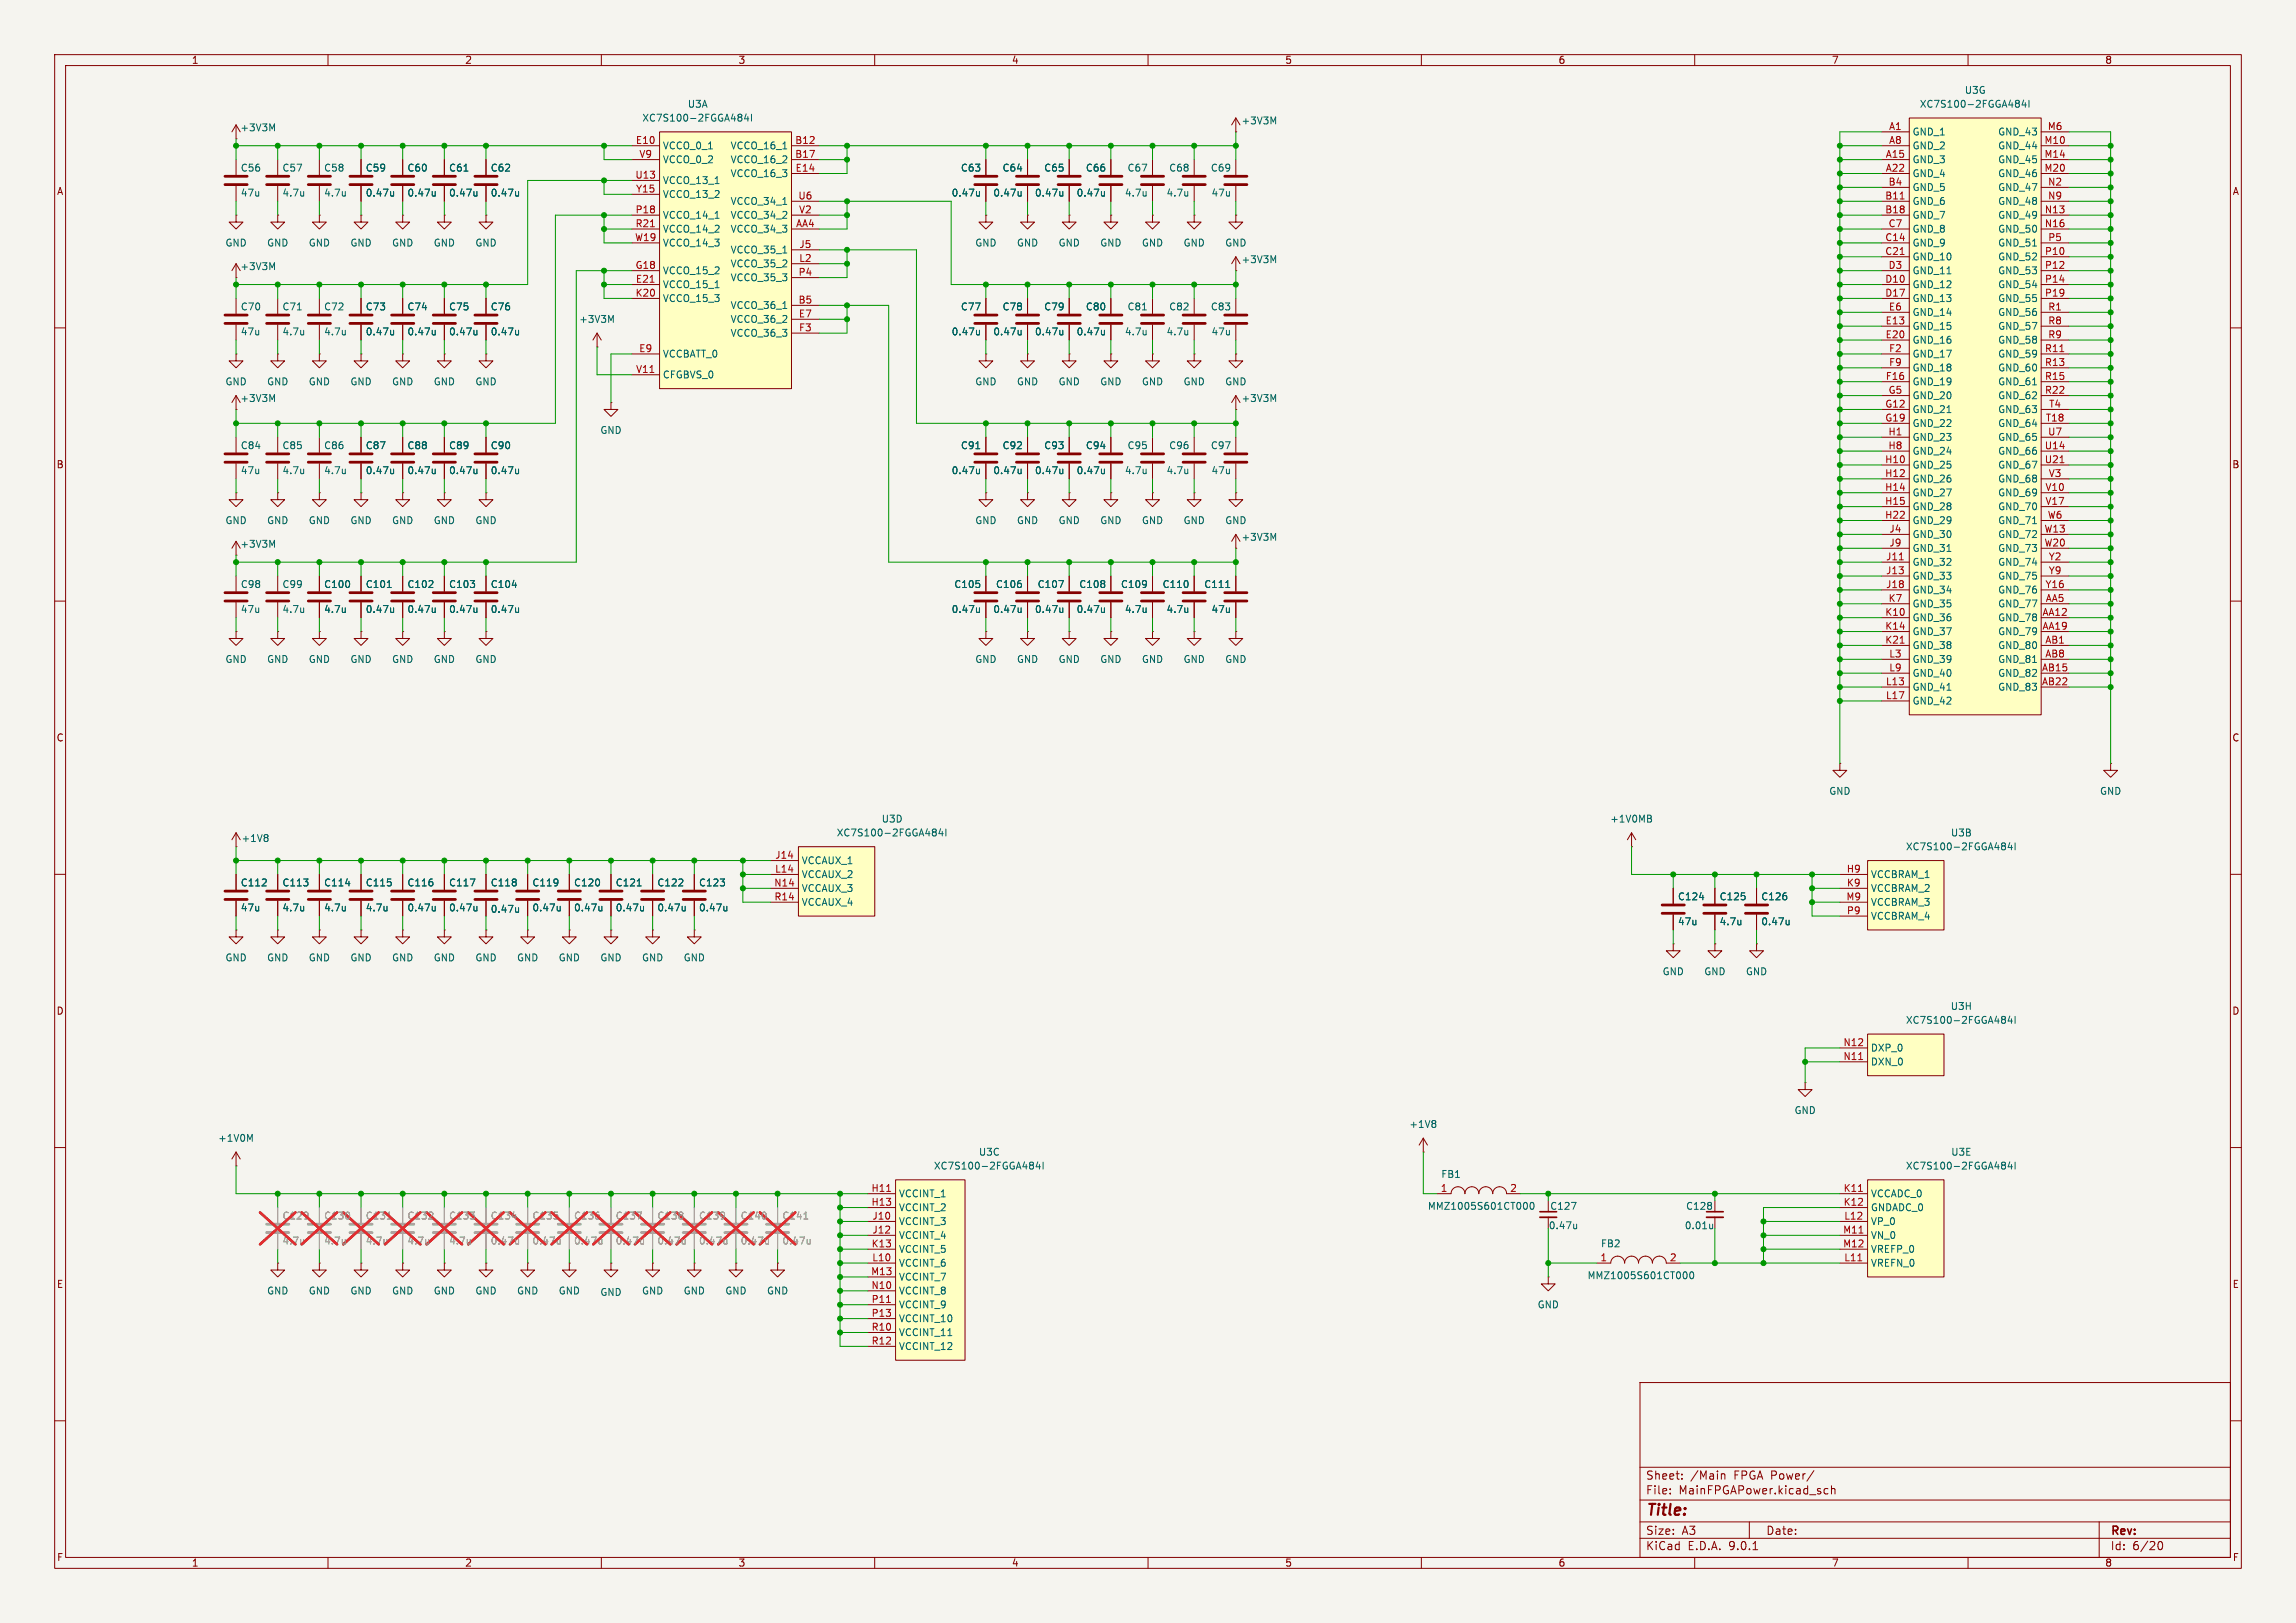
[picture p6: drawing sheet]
<svg xmlns="http://www.w3.org/2000/svg" width="420mm" height="297mm" viewBox="0 0 420 297" stroke-linecap="round" stroke-linejoin="round" font-family="sans-serif">
<defs><g id="words">
<text font-size="2.8" fill="#840000" x="301" y="277.9">Title:</text>
<g font-size="2.1" fill="#840000">
<text x="301" y="273.7">File:</text>
<text x="301" y="271">Sheet:</text>
<text x="307.1" y="273.7">MainFPGAPower.kicad_sch</text>
<text x="309.2" y="271">/Main</text>
<text x="317.2" y="271">FPGA Power/</text>
<text x="301" y="281.1">Size:</text>
<text x="307.6" y="281.1">A3</text>
<text x="323" y="281.1">Date:</text>
<text x="386" y="281.3">Rev:</text>
<text x="301" y="283.9">KiCad</text>
<text x="308.7" y="283.9">E.D.A.</text>
<text x="316.3" y="283.9">9.0.1</text>
<text x="386" y="283.9">Id:</text>
<text x="390.1" y="283.9">6/20</text>
</g>
<g font-size="1.8" fill="#840000">
<text x="35" y="11.9">1</text>
<text x="85" y="11.9">2</text>
<text x="135" y="11.9">3</text>
<text x="185" y="11.9">4</text>
<text x="235" y="11.9">5</text>
<text x="285" y="11.9">6</text>
<text x="335" y="11.9">7</text>
<text x="385" y="11.9">8</text>
<text x="10.3" y="35.9">A</text>
<text x="408.3" y="35.9">A</text>
<text x="10.3" y="85.9">B</text>
<text x="408.2" y="85.9">B</text>
<text x="10.3" y="135.9">C</text>
<text x="408.2" y="135.9">C</text>
<text x="10.3" y="185.9">D</text>
<text x="408.2" y="185.9">D</text>
<text x="10.3" y="235.9">E</text>
<text x="408.3" y="235.9">E</text>
<text x="10.3" y="285.9">F</text>
<text x="35" y="286.9">1</text>
<text x="85" y="286.9">2</text>
<text x="135" y="286.9">3</text>
<text x="185" y="286.9">4</text>
<text x="235" y="286.9">5</text>
<text x="285" y="286.9">6</text>
<text x="335" y="286.9">7</text>
<text x="385" y="286.9">8</text>
<text x="408.3" y="285.9">F</text>
</g>
<g font-size="1.8" fill="#006464">
<text x="359.3" y="17.4">U3G</text>
<text x="117.4" y="22.5">XC7S100-2FGGA484I</text>
<text x="125.7" y="19.9">U3A</text>
<text x="227" y="23">+3V3M</text>
<text x="351.1" y="19.9">XC7S100-2FGGA484I</text>
<text x="43.9" y="24.2">+3V3M</text>
<text x="121.2" y="27.5">VCCO_0_1</text>
<text x="133.5" y="27.5">VCCO_16_1</text>
<text x="349.8" y="25">GND_1</text>
<text x="349.8" y="27.5">GND_2</text>
<text x="365.4" y="25">GND_43</text>
<text x="365.4" y="27.5">GND_44</text>
<text x="44" y="31.6">C56</text>
<text x="51.6" y="31.6">C57</text>
<text x="59.2" y="31.6">C58</text>
<text x="66.8" y="31.6">C59</text>
<text x="74.4" y="31.6">C60</text>
<text x="82.1" y="31.6">C61</text>
<text x="89.7" y="31.6">C62</text>
<text x="121.2" y="30.1">VCCO_0_2</text>
<text x="121.2" y="33.9">VCCO_13_1</text>
<text x="133.5" y="30.1">VCCO_16_2</text>
<text x="133.5" y="32.6">VCCO_16_3</text>
<text x="175.7" y="31.6">C63</text>
<text x="183.3" y="31.6">C64</text>
<text x="190.9" y="31.6">C65</text>
<text x="198.5" y="31.6">C66</text>
<text x="206.2" y="31.6">C67</text>
<text x="213.8" y="31.6">C68</text>
<text x="221.4" y="31.6">C69</text>
<text x="349.8" y="30.1">GND_3</text>
<text x="349.8" y="32.6">GND_4</text>
<text x="349.8" y="35.2">GND_5</text>
<text x="365.4" y="30.1">GND_45</text>
<text x="365.4" y="32.6">GND_46</text>
<text x="365.4" y="35.2">GND_47</text>
<text x="44" y="36.2">47u</text>
<text x="51.6" y="36.2">4.7u</text>
<text x="59.2" y="36.2">4.7u</text>
<text x="66.8" y="36.2">0.47u</text>
<text x="74.4" y="36.2">0.47u</text>
<text x="82.1" y="36.2">0.47u</text>
<text x="89.7" y="36.2">0.47u</text>
<text x="121.2" y="36.4">VCCO_13_2</text>
<text x="121.2" y="40.2">VCCO_14_1</text>
<text x="133.5" y="37.7">VCCO_34_1</text>
<text x="133.5" y="40.2">VCCO_34_2</text>
<text x="174" y="36.2">0.47u</text>
<text x="181.6" y="36.2">0.47u</text>
<text x="189.2" y="36.2">0.47u</text>
<text x="196.8" y="36.2">0.47u</text>
<text x="205.7" y="36.2">4.7u</text>
<text x="213.3" y="36.2">4.7u</text>
<text x="221.5" y="36.2">47u</text>
<text x="349.8" y="37.7">GND_6</text>
<text x="349.8" y="40.2">GND_7</text>
<text x="365.4" y="37.7">GND_48</text>
<text x="365.4" y="40.2">GND_49</text>
<text x="41.1" y="45.3">GND</text>
<text x="48.8" y="45.3">GND</text>
<text x="56.4" y="45.3">GND</text>
<text x="64" y="45.3">GND</text>
<text x="71.6" y="45.3">GND</text>
<text x="79.2" y="45.3">GND</text>
<text x="86.9" y="45.3">GND</text>
<text x="121.2" y="42.8">VCCO_14_2</text>
<text x="121.2" y="45.3">VCCO_14_3</text>
<text x="133.5" y="42.8">VCCO_34_3</text>
<text x="133.5" y="46.6">VCCO_35_1</text>
<text x="178.3" y="45.3">GND</text>
<text x="185.9" y="45.3">GND</text>
<text x="193.5" y="45.3">GND</text>
<text x="201.2" y="45.3">GND</text>
<text x="208.8" y="45.3">GND</text>
<text x="216.4" y="45.3">GND</text>
<text x="224" y="45.3">GND</text>
<text x="349.8" y="42.8">GND_8</text>
<text x="349.8" y="45.3">GND_9</text>
<text x="349.8" y="47.9">GND_10</text>
<text x="365.4" y="42.8">GND_50</text>
<text x="365.4" y="45.3">GND_51</text>
<text x="365.4" y="47.9">GND_52</text>
<text x="43.9" y="49.6">+3V3M</text>
<text x="121.2" y="50.4">VCCO_15_2</text>
<text x="121.2" y="52.9">VCCO_15_1</text>
<text x="133.5" y="49.1">VCCO_35_2</text>
<text x="133.5" y="51.7">VCCO_35_3</text>
<text x="227" y="48.4">+3V3M</text>
<text x="349.8" y="50.4">GND_11</text>
<text x="349.8" y="52.9">GND_12</text>
<text x="365.4" y="50.4">GND_53</text>
<text x="365.4" y="52.9">GND_54</text>
<text x="44" y="57">C70</text>
<text x="51.6" y="57">C71</text>
<text x="59.2" y="57">C72</text>
<text x="66.8" y="57">C73</text>
<text x="74.4" y="57">C74</text>
<text x="82.1" y="57">C75</text>
<text x="89.7" y="57">C76</text>
<text x="105.9" y="59.3">+3V3M</text>
<text x="121.2" y="55.5">VCCO_15_3</text>
<text x="133.5" y="56.7">VCCO_36_1</text>
<text x="133.5" y="59.3">VCCO_36_2</text>
<text x="175.7" y="57">C77</text>
<text x="183.3" y="57">C78</text>
<text x="190.9" y="57">C79</text>
<text x="198.5" y="57">C80</text>
<text x="206.2" y="57">C81</text>
<text x="213.8" y="57">C82</text>
<text x="221.4" y="57">C83</text>
<text x="349.8" y="55.5">GND_13</text>
<text x="349.8" y="58">GND_14</text>
<text x="365.4" y="55.5">GND_55</text>
<text x="365.4" y="58">GND_56</text>
<text x="44" y="61.6">47u</text>
<text x="51.6" y="61.6">4.7u</text>
<text x="59.2" y="61.6">4.7u</text>
<text x="66.8" y="61.6">0.47u</text>
<text x="74.4" y="61.6">0.47u</text>
<text x="82.1" y="61.6">0.47u</text>
<text x="89.7" y="61.6">0.47u</text>
<text x="121.2" y="65.6">VCCBATT_0</text>
<text x="133.5" y="61.8">VCCO_36_3</text>
<text x="174" y="61.6">0.47u</text>
<text x="181.6" y="61.6">0.47u</text>
<text x="189.2" y="61.6">0.47u</text>
<text x="196.8" y="61.6">0.47u</text>
<text x="205.7" y="61.6">4.7u</text>
<text x="213.3" y="61.6">4.7u</text>
<text x="221.5" y="61.6">47u</text>
<text x="349.8" y="60.6">GND_15</text>
<text x="349.8" y="63.1">GND_16</text>
<text x="349.8" y="65.6">GND_17</text>
<text x="365.4" y="60.6">GND_57</text>
<text x="365.4" y="63.1">GND_58</text>
<text x="365.4" y="65.6">GND_59</text>
<text x="41.1" y="70.7">GND</text>
<text x="48.8" y="70.7">GND</text>
<text x="56.4" y="70.7">GND</text>
<text x="64" y="70.7">GND</text>
<text x="71.6" y="70.7">GND</text>
<text x="79.2" y="70.7">GND</text>
<text x="86.9" y="70.7">GND</text>
<text x="121.2" y="69.4">CFGBVS_0</text>
<text x="178.3" y="70.7">GND</text>
<text x="185.9" y="70.7">GND</text>
<text x="193.5" y="70.7">GND</text>
<text x="201.2" y="70.7">GND</text>
<text x="208.8" y="70.7">GND</text>
<text x="216.4" y="70.7">GND</text>
<text x="224" y="70.7">GND</text>
<text x="349.8" y="68.2">GND_18</text>
<text x="349.8" y="70.7">GND_19</text>
<text x="365.4" y="68.2">GND_60</text>
<text x="365.4" y="70.7">GND_61</text>
<text x="43.9" y="73.8">+3V3M</text>
<text x="227" y="73.8">+3V3M</text>
<text x="349.8" y="73.3">GND_20</text>
<text x="349.8" y="75.8">GND_21</text>
<text x="365.4" y="73.3">GND_62</text>
<text x="365.4" y="75.8">GND_63</text>
<text x="44" y="82.4">C84</text>
<text x="51.6" y="82.4">C85</text>
<text x="59.2" y="82.4">C86</text>
<text x="66.8" y="82.4">C87</text>
<text x="74.4" y="82.4">C88</text>
<text x="82.1" y="82.4">C89</text>
<text x="89.7" y="82.4">C90</text>
<text x="109.7" y="79.6">GND</text>
<text x="175.7" y="82.4">C91</text>
<text x="183.3" y="82.4">C92</text>
<text x="190.9" y="82.4">C93</text>
<text x="198.5" y="82.4">C94</text>
<text x="206.2" y="82.4">C95</text>
<text x="213.8" y="82.4">C96</text>
<text x="221.4" y="82.4">C97</text>
<text x="349.8" y="78.3">GND_22</text>
<text x="349.8" y="80.9">GND_23</text>
<text x="349.8" y="83.4">GND_24</text>
<text x="365.4" y="78.3">GND_64</text>
<text x="365.4" y="80.9">GND_65</text>
<text x="365.4" y="83.4">GND_66</text>
<text x="44" y="87">47u</text>
<text x="51.6" y="87">4.7u</text>
<text x="59.2" y="87">4.7u</text>
<text x="66.8" y="87">0.47u</text>
<text x="74.4" y="87">0.47u</text>
<text x="82.1" y="87">0.47u</text>
<text x="89.7" y="87">0.47u</text>
<text x="174" y="87">0.47u</text>
<text x="181.6" y="87">0.47u</text>
<text x="189.2" y="87">0.47u</text>
<text x="196.8" y="87">0.47u</text>
<text x="205.7" y="87">4.7u</text>
<text x="213.3" y="87">4.7u</text>
<text x="221.5" y="87">47u</text>
<text x="349.8" y="86">GND_25</text>
<text x="349.8" y="88.5">GND_26</text>
<text x="365.4" y="86">GND_67</text>
<text x="365.4" y="88.5">GND_68</text>
<text x="349.8" y="91">GND_27</text>
<text x="349.8" y="93.6">GND_28</text>
<text x="365.4" y="91">GND_69</text>
<text x="365.4" y="93.6">GND_70</text>
<text x="41.1" y="96.1">GND</text>
<text x="43.9" y="100.4">+3V3M</text>
<text x="48.8" y="96.1">GND</text>
<text x="56.4" y="96.1">GND</text>
<text x="64" y="96.1">GND</text>
<text x="71.6" y="96.1">GND</text>
<text x="79.2" y="96.1">GND</text>
<text x="86.9" y="96.1">GND</text>
<text x="178.3" y="96.1">GND</text>
<text x="185.9" y="96.1">GND</text>
<text x="193.5" y="96.1">GND</text>
<text x="201.2" y="96.1">GND</text>
<text x="208.8" y="96.1">GND</text>
<text x="216.4" y="96.1">GND</text>
<text x="224" y="96.1">GND</text>
<text x="227" y="99.2">+3V3M</text>
<text x="349.8" y="96.1">GND_29</text>
<text x="349.8" y="98.7">GND_30</text>
<text x="349.8" y="101.2">GND_31</text>
<text x="365.4" y="96.1">GND_71</text>
<text x="365.4" y="98.7">GND_72</text>
<text x="365.4" y="101.2">GND_73</text>
<text x="44" y="107.8">C98</text>
<text x="51.6" y="107.8">C99</text>
<text x="59.2" y="107.8">C100</text>
<text x="66.8" y="107.8">C101</text>
<text x="74.4" y="107.8">C102</text>
<text x="82.1" y="107.8">C103</text>
<text x="89.7" y="107.8">C104</text>
<text x="174.5" y="107.8">C105</text>
<text x="182.1" y="107.8">C106</text>
<text x="189.7" y="107.8">C107</text>
<text x="197.3" y="107.8">C108</text>
<text x="204.9" y="107.8">C109</text>
<text x="212.6" y="107.8">C110</text>
<text x="220.2" y="107.8">C111</text>
<text x="349.8" y="103.7">GND_32</text>
<text x="349.8" y="106.3">GND_33</text>
<text x="365.4" y="103.7">GND_74</text>
<text x="365.4" y="106.3">GND_75</text>
<text x="44" y="112.4">47u</text>
<text x="51.6" y="112.4">4.7u</text>
<text x="59.2" y="112.4">4.7u</text>
<text x="66.8" y="112.4">0.47u</text>
<text x="74.4" y="112.4">0.47u</text>
<text x="82.1" y="112.4">0.47u</text>
<text x="89.7" y="112.4">0.47u</text>
<text x="174" y="112.4">0.47u</text>
<text x="181.6" y="112.4">0.47u</text>
<text x="189.2" y="112.4">0.47u</text>
<text x="196.8" y="112.4">0.47u</text>
<text x="205.7" y="112.4">4.7u</text>
<text x="213.3" y="112.4">4.7u</text>
<text x="221.5" y="112.4">47u</text>
<text x="349.8" y="108.8">GND_34</text>
<text x="349.8" y="111.4">GND_35</text>
<text x="349.8" y="113.9">GND_36</text>
<text x="365.4" y="108.8">GND_76</text>
<text x="365.4" y="111.4">GND_77</text>
<text x="365.4" y="113.9">GND_78</text>
<text x="349.8" y="116.4">GND_37</text>
<text x="349.8" y="119">GND_38</text>
<text x="365.4" y="116.4">GND_79</text>
<text x="365.4" y="119">GND_80</text>
<text x="41.1" y="121.5">GND</text>
<text x="48.8" y="121.5">GND</text>
<text x="56.4" y="121.5">GND</text>
<text x="64" y="121.5">GND</text>
<text x="71.6" y="121.5">GND</text>
<text x="79.2" y="121.5">GND</text>
<text x="86.9" y="121.5">GND</text>
<text x="178.3" y="121.5">GND</text>
<text x="185.9" y="121.5">GND</text>
<text x="193.5" y="121.5">GND</text>
<text x="201.2" y="121.5">GND</text>
<text x="208.8" y="121.5">GND</text>
<text x="216.4" y="121.5">GND</text>
<text x="224" y="121.5">GND</text>
<text x="349.8" y="121.5">GND_39</text>
<text x="349.8" y="124.1">GND_40</text>
<text x="365.4" y="121.5">GND_81</text>
<text x="365.4" y="124.1">GND_82</text>
<text x="349.8" y="126.6">GND_41</text>
<text x="349.8" y="129.1">GND_42</text>
<text x="365.4" y="126.6">GND_83</text>
<text x="334.5" y="145.6">GND</text>
<text x="384" y="145.6">GND</text>
<text x="44.1" y="154.3">+1V8</text>
<text x="153" y="153.3">XC7S100-2FGGA484I</text>
<text x="161.2" y="150.7">U3D</text>
<text x="294.4" y="150.7">+1V0MB</text>
<text x="348.5" y="155.8">XC7S100-2FGGA484I</text>
<text x="356.8" y="153.3">U3B</text>
<text x="146.6" y="158.3">VCCAUX_1</text>
<text x="146.6" y="160.9">VCCAUX_2</text>
<text x="342.1" y="160.9">VCCBRAM_1</text>
<text x="44" y="162.4">C112</text>
<text x="44" y="167">47u</text>
<text x="51.6" y="162.4">C113</text>
<text x="51.6" y="167">4.7u</text>
<text x="59.2" y="162.4">C114</text>
<text x="59.2" y="167">4.7u</text>
<text x="66.8" y="162.4">C115</text>
<text x="66.8" y="167">4.7u</text>
<text x="74.4" y="162.4">C116</text>
<text x="74.4" y="167">0.47u</text>
<text x="82.1" y="162.4">C117</text>
<text x="82.1" y="167">0.47u</text>
<text x="89.7" y="162.4">C118</text>
<text x="89.7" y="167.2">0.47u</text>
<text x="97.3" y="162.4">C119</text>
<text x="97.3" y="167">0.47u</text>
<text x="104.9" y="162.4">C120</text>
<text x="104.9" y="167">0.47u</text>
<text x="112.5" y="162.4">C121</text>
<text x="112.5" y="167">0.47u</text>
<text x="120.2" y="162.4">C122</text>
<text x="120.2" y="167">0.47u</text>
<text x="127.8" y="162.4">C123</text>
<text x="127.8" y="167">0.47u</text>
<text x="146.6" y="163.4">VCCAUX_3</text>
<text x="146.6" y="166">VCCAUX_4</text>
<text x="306.8" y="164.9">C124</text>
<text x="314.5" y="164.9">C125</text>
<text x="322.1" y="164.9">C126</text>
<text x="342.1" y="163.4">VCCBRAM_2</text>
<text x="342.1" y="166">VCCBRAM_3</text>
<text x="306.8" y="169.5">47u</text>
<text x="314.5" y="169.5">4.7u</text>
<text x="322.1" y="169.5">0.47u</text>
<text x="342.1" y="168.5">VCCBRAM_4</text>
<text x="41.1" y="176.1">GND</text>
<text x="48.8" y="176.1">GND</text>
<text x="56.4" y="176.1">GND</text>
<text x="64" y="176.1">GND</text>
<text x="71.6" y="176.1">GND</text>
<text x="79.2" y="176.1">GND</text>
<text x="86.9" y="176.1">GND</text>
<text x="94.5" y="176.1">GND</text>
<text x="102.1" y="176.1">GND</text>
<text x="109.7" y="176.1">GND</text>
<text x="117.3" y="176.1">GND</text>
<text x="125" y="176.1">GND</text>
<text x="304" y="178.7">GND</text>
<text x="311.7" y="178.7">GND</text>
<text x="319.3" y="178.7">GND</text>
<text x="356.7" y="185">U3H</text>
<text x="348.5" y="187.6">XC7S100-2FGGA484I</text>
<text x="342.1" y="192.6">DXP_0</text>
<text x="342.1" y="195.2">DXN_0</text>
<text x="39.8" y="209.1">+1V0M</text>
<text x="257.7" y="206.6">+1V8</text>
<text x="328.2" y="204.1">GND</text>
<text x="170.7" y="214.2">XC7S100-2FGGA484I</text>
<text x="179" y="211.7">U3C</text>
<text x="263.5" y="215.7">FB1</text>
<text x="348.5" y="214.2">XC7S100-2FGGA484I</text>
<text x="356.8" y="211.7">U3E</text>
<text x="164.3" y="219.3">VCCINT_1</text>
<text x="164.3" y="221.8">VCCINT_2</text>
<text x="261.1" y="221.6">MMZ1005S601CT000</text>
<text x="283.5" y="221.6">C127</text>
<text x="308.3" y="221.6">C128</text>
<text x="342.1" y="219.3">VCCADC_0</text>
<text x="342.1" y="221.8">GNDADC_0</text>
<text x="164.3" y="224.4">VCCINT_3</text>
<text x="164.3" y="226.9">VCCINT_4</text>
<text x="283.2" y="225.1">0.47u</text>
<text x="308.1" y="225.1">0.01u</text>
<text x="342.1" y="224.4">VP_0</text>
<text x="342.1" y="226.9">VN_0</text>
<text x="164.3" y="229.5">VCCINT_5</text>
<text x="164.3" y="232">VCCINT_6</text>
<text x="292.8" y="228.4">FB2</text>
<text x="342.1" y="229.5">VREFP_0</text>
<text x="342.1" y="232">VREFN_0</text>
<text x="48.8" y="237.1">GND</text>
<text x="56.4" y="237.1">GND</text>
<text x="64" y="237.1">GND</text>
<text x="71.6" y="237.1">GND</text>
<text x="79.2" y="237.1">GND</text>
<text x="86.9" y="237.1">GND</text>
<text x="94.5" y="237.1">GND</text>
<text x="102.1" y="237.1">GND</text>
<text x="109.7" y="237.3">GND</text>
<text x="117.3" y="237.1">GND</text>
<text x="125" y="237.1">GND</text>
<text x="132.6" y="237.1">GND</text>
<text x="140.2" y="237.1">GND</text>
<text x="164.3" y="234.5">VCCINT_7</text>
<text x="164.3" y="237.1">VCCINT_8</text>
<text x="164.3" y="239.6">VCCINT_9</text>
<text x="281.2" y="239.6">GND</text>
<text x="290.3" y="234.3">MMZ1005S601CT000</text>
<text x="164.3" y="242.2">VCCINT_10</text>
<text x="164.3" y="244.7">VCCINT_11</text>
<text x="164.3" y="247.2">VCCINT_12</text>
</g>
<g font-size="1.8" fill="#a90000">
<text x="345.5" y="23.9">A1</text>
<text x="374.5" y="23.9">M6</text>
<text x="116.2" y="26.4">E10</text>
<text x="116.9" y="29">V9</text>
<text x="145.4" y="26.4">B12</text>
<text x="145.4" y="29">B17</text>
<text x="344.9" y="29">A15</text>
<text x="345.5" y="26.4">A8</text>
<text x="373.9" y="26.4">M10</text>
<text x="373.9" y="29">M14</text>
<text x="116.1" y="32.8">U13</text>
<text x="116.3" y="35.3">Y15</text>
<text x="145.4" y="31.5">E14</text>
<text x="344.9" y="31.5">A22</text>
<text x="345.4" y="34">B4</text>
<text x="373.9" y="31.5">M20</text>
<text x="374.5" y="34">N2</text>
<text x="116.2" y="39.1">P18</text>
<text x="116.2" y="41.7">R21</text>
<text x="145.5" y="41.7">AA4</text>
<text x="145.9" y="36.6">U6</text>
<text x="146.1" y="39.1">V2</text>
<text x="344.8" y="36.6">B11</text>
<text x="344.8" y="39.1">B18</text>
<text x="345.4" y="41.7">C7</text>
<text x="373.9" y="39.1">N13</text>
<text x="373.9" y="41.7">N16</text>
<text x="374.5" y="36.6">N9</text>
<text x="116.1" y="44.2">W19</text>
<text x="146.1" y="45.5">J5</text>
<text x="344.8" y="44.2">C14</text>
<text x="344.8" y="46.7">C21</text>
<text x="374" y="46.7">P10</text>
<text x="374.6" y="44.2">P5</text>
<text x="116.2" y="49.3">G18</text>
<text x="116.2" y="51.8">E21</text>
<text x="146" y="50.5">P4</text>
<text x="146.1" y="48">L2</text>
<text x="344.8" y="51.8">D10</text>
<text x="345.4" y="49.3">D3</text>
<text x="374" y="49.3">P12</text>
<text x="374" y="51.8">P14</text>
<text x="116.2" y="54.4">K20</text>
<text x="146" y="55.6">B5</text>
<text x="146" y="58.2">E7</text>
<text x="344.8" y="54.4">D17</text>
<text x="344.8" y="59.4">E13</text>
<text x="345.4" y="56.9">E6</text>
<text x="374" y="54.4">P19</text>
<text x="374.6" y="56.9">R1</text>
<text x="374.6" y="59.4">R8</text>
<text x="116.8" y="64.5">E9</text>
<text x="146.1" y="60.7">F3</text>
<text x="344.8" y="62">E20</text>
<text x="345.5" y="64.5">F2</text>
<text x="374" y="64.5">R11</text>
<text x="374.6" y="62">R9</text>
<text x="116.3" y="68.3">V11</text>
<text x="344.9" y="69.6">F16</text>
<text x="345.5" y="67.1">F9</text>
<text x="374" y="67.1">R13</text>
<text x="374" y="69.6">R15</text>
<text x="344.8" y="74.7">G12</text>
<text x="344.8" y="77.2">G19</text>
<text x="345.4" y="72.1">G5</text>
<text x="374" y="72.1">R22</text>
<text x="374.1" y="77.2">T18</text>
<text x="374.7" y="74.7">T4</text>
<text x="345.3" y="79.8">H1</text>
<text x="345.3" y="82.3">H8</text>
<text x="373.9" y="82.3">U14</text>
<text x="374.5" y="79.8">U7</text>
<text x="344.7" y="84.8">H10</text>
<text x="344.7" y="87.4">H12</text>
<text x="344.7" y="89.9">H14</text>
<text x="373.9" y="84.8">U21</text>
<text x="374.1" y="89.9">V10</text>
<text x="374.7" y="87.4">V3</text>
<text x="344.7" y="92.5">H15</text>
<text x="344.7" y="95">H22</text>
<text x="374.1" y="92.5">V17</text>
<text x="374.5" y="95">W6</text>
<text x="345.5" y="97.5">J4</text>
<text x="345.5" y="100.1">J9</text>
<text x="373.9" y="97.5">W13</text>
<text x="373.9" y="100.1">W20</text>
<text x="344.9" y="102.6">J11</text>
<text x="344.9" y="105.2">J13</text>
<text x="344.9" y="107.7">J18</text>
<text x="374.1" y="107.7">Y16</text>
<text x="374.7" y="102.6">Y2</text>
<text x="374.7" y="105.2">Y9</text>
<text x="344.8" y="112.8">K10</text>
<text x="345.4" y="110.2">K7</text>
<text x="373.5" y="112.8">AA12</text>
<text x="374.1" y="110.2">AA5</text>
<text x="344.8" y="115.3">K14</text>
<text x="344.8" y="117.9">K21</text>
<text x="373.5" y="115.3">AA19</text>
<text x="374" y="117.9">AB1</text>
<text x="344.9" y="125.5">L13</text>
<text x="345.5" y="120.4">L3</text>
<text x="345.5" y="122.9">L9</text>
<text x="373.4" y="122.9">AB15</text>
<text x="373.4" y="125.5">AB22</text>
<text x="374" y="120.4">AB8</text>
<text x="344.9" y="128">L17</text>
<text x="141.7" y="159.8">L14</text>
<text x="141.7" y="157.2">J14</text>
<text x="337.7" y="159.8">H9</text>
<text x="141.5" y="162.3">N14</text>
<text x="141.6" y="164.8">R14</text>
<text x="337.7" y="164.8">M9</text>
<text x="337.7" y="162.3">K9</text>
<text x="337.7" y="167.4">P9</text>
<text x="337.1" y="191.5">N12</text>
<text x="337.1" y="194.1">N11</text>
<text x="159.3" y="218.2">H11</text>
<text x="159.3" y="220.7">H13</text>
<text x="263.5" y="218.2">1</text>
<text x="276.2" y="218.2">2</text>
<text x="337.1" y="218.2">K11</text>
<text x="337.1" y="220.7">K12</text>
<text x="159.5" y="223.3">J10</text>
<text x="159.5" y="225.8">J12</text>
<text x="337.1" y="225.8">M11</text>
<text x="337.3" y="223.3">L12</text>
<text x="159.3" y="233.4">M13</text>
<text x="159.3" y="228.3">K13</text>
<text x="159.5" y="230.9">L10</text>
<text x="292.7" y="230.9">1</text>
<text x="305.4" y="230.9">2</text>
<text x="337.1" y="228.3">M12</text>
<text x="337.3" y="230.9">L11</text>
<text x="159.3" y="236">N10</text>
<text x="159.3" y="238.5">P11</text>
<text x="159.3" y="241">P13</text>
<text x="159.3" y="243.6">R10</text>
<text x="159.3" y="246.1">R12</text>
</g>
<g font-size="1.8" fill="#939391">
<text x="51.6" y="223.4">C129</text>
<text x="51.6" y="227.9">4.7u</text>
<text x="59.2" y="223.4">C130</text>
<text x="59.2" y="227.9">4.7u</text>
<text x="66.8" y="223.4">C131</text>
<text x="66.8" y="227.9">4.7u</text>
<text x="74.4" y="223.4">C132</text>
<text x="74.4" y="227.9">4.7u</text>
<text x="82.1" y="223.4">C133</text>
<text x="82.1" y="227.9">4.7u</text>
<text x="89.7" y="223.4">C134</text>
<text x="89.7" y="227.9">0.47u</text>
<text x="97.3" y="223.4">C135</text>
<text x="97.3" y="227.9">0.47u</text>
<text x="104.9" y="223.4">C136</text>
<text x="104.9" y="227.9">0.47u</text>
<text x="112.5" y="223.4">C137</text>
<text x="112.5" y="227.9">0.47u</text>
<text x="120.2" y="223.4">C138</text>
<text x="120.2" y="227.9">0.47u</text>
<text x="127.8" y="223.4">C139</text>
<text x="127.8" y="227.9">0.47u</text>
<text x="135.4" y="223.4">C140</text>
<text x="135.4" y="227.9">0.47u</text>
<text x="143" y="223.4">C141</text>
<text x="143" y="227.9">0.47u</text>
</g>
</g></defs>
<path d="M0 0h420v297h-420z" fill="#f5f4ef" stroke="#f5f4ef" stroke-width=".18"/>
<g fill="none" stroke="#840000" stroke-width=".18">
<path d="M10 10h400v277h-400zM12 12h396v273h-396zM60 10v2M110 10v2M160 10v2M210 10v2M260 10v2M310 10v2M360 10v2M10 60h2M111.8 73.7v1.2h1.2l-1.2 1.3-1.3-1.3h1.3M111.8 73.7h.1"/>
<path d="M408 60h2M10 110h2M408 110h2M10 160h2M408 160h2M111.8 170.2v1.3h1.2l-1.2 1.2-1.3-1.2h1.3M111.8 170.2h.1M111.8 160v2.8M111.8 164.8v2.8M119.4 170.2v1.3h1.2l-1.2 1.2-1.3-1.2h1.3M119.4 170.2h.1M119.4 160v2.8"/>
<path d="M119.4 164.8v2.8M127 170.2v1.3h1.3l-1.3 1.2-1.3-1.2h1.3M127 170.2h.1M127 160v2.8M127 164.8v2.8M10 210h2M408 210h2M119.4 231.1v1.3h1.2l-1.2 1.3-1.3-1.3h1.3M119.4 231.1h.1M283.2 233.7v1.2h1.3l-1.3 1.3-1.3-1.3h1.3M283.2 233.7h.1M300 253h108v32h-108z"/>
<path d="M10 260h2M300 278.5h108M300 274.5h108M300 268.5h108M305.5 273.2v.2M305.5 272.5v.1M307.7 270.5v.2M307.7 269.8v.1M314.9 269.8l.2-.1 .3 .1 .1 .9M320 278.5v3M331.8 269.1l-1.3 1.9M333.7 273.1l.2 .3 .5-.1"/>
<path d="M334.4 272.5l-.5-.1-.2 .3M335 272.5l.2-.1 .4 .1 .1 .9M335 271.9v1.5M384 278.5v6.5M408 260h2M60 285v2M110 285v2M160 285v2M210 285v2M260 285v2M300 281.5h108M310 285v2"/>
<path d="M320.7 283.6h.8M360 285v2M394.7 282.7l.2-.5 .2-.1a.8 .8 0 0 1 .5 .7 .8 .8 0 0 1-.5 .8l-.2-.2-.2-.4"/>
</g>
<path d="M109.7 163.1h4.1M109.7 164.6h4.1M117.3 163.1h4.1M117.3 164.6h4.1M125 163.1h4M125 164.6h4" fill="none" stroke="#840000" stroke-width=".51"/>
<path d="M116.6 162.1h.7M117.7 166.6l-.3 .1M117.7 165.8v.9M125.3 165.8v.9M125.3 166.6l-.3 .1M133 166.6l-.4 .1M133 165.8v.9" fill="none" stroke="#006464" stroke-width=".18"/>
<path d="M146 154.9h14v12.7h-14z" fill="#ffffc2"/>
<path d="M141 157.5h5M146 154.9h14v12.7h-14zM141 160h5M141 162.6h5M141 165.1h5" fill="none" stroke="#840000" stroke-width=".18"/>
<path d="M170.8 151.7h.2l.3 .3-.3 .3M170.8 152.3h.2M171 152.3l.3 .2v.2l-.2 .2-.3 .1M172.1 151.6l-.3 1h.7M172.4 152.1v.9M173 151.7v1.3" fill="none" stroke="#006464" stroke-width=".18"/>
<path d="M341.6 215.9h14v17.8h-14z" fill="#ffffc2"/>
<path d="M330.2 198.1v1.3h1.3l-1.3 1.3-1.3-1.3h1.3M330.2 198.1h.1M336.5 218.4h5.1M341.6 215.9h14v17.8h-14zM336.5 221h5.1M336.5 223.5h5.1M336.5 226.1h5.1M336.5 228.6h5.1M336.5 231.1h5.1" fill="none" stroke="#840000" stroke-width=".18"/>
<path d="M340 218h.7M339.8 230.7h.8M340.1 225.6h.7" fill="none" stroke="#a90000" stroke-width=".18"/>
<path d="M366.4 212.7h.2l.2 .2-.2 .3M366.4 213.2h.2M366.6 213.2l.2 .3v.2l-.1 .2h-.3M367.6 212.6l-.3 .9h.8M367.9 213.1v.8M368.6 212.7v1.2" fill="none" stroke="#006464" stroke-width=".18"/>
<path d="M341.6 189.2h14v7.7h-14z" fill="#ffffc2"/>
<path d="M336.5 191.8h5.1M336.5 194.3h5.1M341.6 189.2h14v7.7h-14z" fill="none" stroke="#840000" stroke-width=".18"/>
<path d="M340 193.9h.7" fill="none" stroke="#a90000" stroke-width=".18"/>
<path d="M366.4 186h.2l.2 .2-.2 .3M366.4 186.5h.2M366.6 186.5l.2 .3v.2l-.1 .2-.3 .1M367.6 185.9l-.3 .9h.8M367.9 186.4v.9M368.6 186v1.3" fill="none" stroke="#006464" stroke-width=".18"/>
<path d="M341.6 157.5h14v12.7h-14z" fill="#ffffc2"/>
<g fill="none" stroke="#840000" stroke-width=".18">
<path d="M341.6 157.5h14v12.7h-14zM336.5 160h5.1M336.5 162.6h5.1M336.5 165.1h5.1M336.5 167.6h5.1M260.3 210.8h.1M260.3 208.3l-.7 1.3M260.3 208.3l.8 1.3M260.3 208.3v2.5M262.9 218.4h2.5a1.27 1.27 0 0 1 1.3-1.2 1.27 1.27 0 0 1 1.3 1.2 1.27 1.27 0 0 1 1.2-1.2 1.27 1.27 0 0 1 1.3 1.2 1.27 1.27 0 0 1 1.3-1.2 1.27 1.27 0 0 1 1.2 1.2 1.27 1.27 0 0 1 1.3-1.2 1.27 1.27 0 0 1 1.3 1.2h2.5M313.7 219.7v2M104.1 231.1v1.3h1.3l-1.3 1.3-1.2-1.3h1.2"/>
<path d="M104.1 231.1h.1M283.2 222.8v2M292.1 231.1h2.5a1.27 1.27 0 0 1 1.3-1.2 1.27 1.27 0 0 1 1.3 1.2 1.27 1.27 0 0 1 1.2-1.2 1.27 1.27 0 0 1 1.3 1.2 1.27 1.27 0 0 1 1.3-1.2 1.27 1.27 0 0 1 1.3 1.2 1.27 1.27 0 0 1 1.2-1.2 1.27 1.27 0 0 1 1.3 1.2h2.5M313.7 222.8v2"/>
</g>
<g fill="none" stroke="#006464" stroke-width=".18">
<path d="M366.4 154.2h.2l.2 .3-.2 .3M366.4 154.8h.2M366.6 154.8l.2 .2v.3l-.1 .2h-.3M367.6 154.2l-.3 .9h.8M367.9 154.7v.8M368.6 154.2v1.3M262.4 205l.2 .3-.2 .3 .2 .2v.3l-.2 .2M279 220a.68 .68 0 0 1 .4 .7 .68 .68 0 0 1-.4 .6M280.1 220.1l.1-.1a.68 .68 0 0 1 .4 .7 .68 .68 0 0 1-.4 .6 .84 .84 0 0 1-.1-1.2zM287.4 220h.9l-.6 1.3M288.4 224.7l-.4 .2M288.4 224v.9"/>
<path d="M308.2 232.7a.68 .68 0 0 1 .4 .7 .68 .68 0 0 1-.4 .6M309.3 232.8l.1-.1a.68 .68 0 0 1 .4 .7 .68 .68 0 0 1-.4 .6 .84 .84 0 0 1-.1-1.2zM313.3 224v.9M313.3 224.7l-.4 .2"/>
</g>
<path d="M281.7 221.7h3M312.2 221.7h3" fill="none" stroke="#840000" stroke-width=".3"/>
<path d="M281.7 222.8h3M312.2 222.8h3" fill="none" stroke="#840000" stroke-width=".33"/>
<path d="M349.2 21.6h24.2v109.2h-24.2z" fill="#ffffc2"/>
<g fill="none" stroke="#840000" stroke-width=".18">
<path d="M43.2 39.4v1.2h1.2l-1.2 1.3-1.3-1.3h1.3M43.2 39.4h.1M50.8 39.4v1.2h1.3l-1.3 1.3-1.3-1.3h1.3M50.8 39.4h.1M88.9 39.4v1.2h1.3l-1.3 1.3-1.3-1.3h1.3M88.9 39.4h.1M88.9 29.2v2.8M88.9 34v2.8M180.3 39.4v1.2h-1.2l1.2 1.3 1.3-1.3h-1.3M180.3 39.4h.1M180.3 29.2v2.8M180.3 34v2.8"/>
<path d="M188 39.4v1.2h-1.3l1.3 1.3 1.2-1.3h-1.2M188 39.4h.1M188 29.2v2.8M188 34v2.8M195.6 39.4v1.2h-1.3l1.3 1.3 1.2-1.3h-1.2M195.6 39.4h.1M195.6 29.2v2.8M195.6 34v2.8M203.2 39.4v1.2h-1.3l1.3 1.3 1.3-1.3h-1.3M203.2 39.4h.1M203.2 29.2v2.8M203.2 34v2.8"/>
<path d="M210.8 39.4v1.2h-1.3l1.3 1.3 1.3-1.3h-1.3M210.8 39.4h.1M210.8 29.2v2.8M210.8 34v2.8M218.4 39.4v1.2h-1.2l1.2 1.3 1.3-1.3h-1.3M218.4 39.4h.1M218.4 29.2v2.8M218.4 34v2.8M226.1 39.4v1.2h-1.3l1.3 1.3 1.2-1.3h-1.2M226.1 39.4h.1M226.1 24.1h.1M226.1 21.6v2.5"/>
<path d="M226.1 29.2v2.8M226.1 34v2.8M226.1 21.6l-.8 1.3M226.1 21.6l.7 1.3M344.2 24.1h5M344.2 26.7h5M344.2 29.2h5M344.2 31.8h5M344.2 34.3h5M344.2 36.8h5M344.2 39.4h5M349.2 21.6h24.2v109.2h-24.2z"/>
<path d="M373.4 24.1h5.1M373.4 26.7h5.1M373.4 29.2h5.1M373.4 31.8h5.1M373.4 34.3h5.1M373.4 36.8h5.1M373.4 39.4h5.1M43.2 50.8h.1M43.2 48.3l-.8 1.2M43.2 48.3l.7 1.2M43.2 48.3v2.5M88.9 54.6v2.8"/>
<path d="M88.9 59.4v2.8M180.3 54.6v2.8M180.3 59.4v2.8M188 54.6v2.8M188 59.4v2.8M195.6 54.6v2.8M195.6 59.4v2.8M203.2 54.6v2.8M203.2 59.4v2.8M210.8 54.6v2.8M210.8 59.4v2.8M218.4 54.6v2.8"/>
<path d="M218.4 59.4v2.8M226.1 49.5h.1M226.1 47v2.5M226.1 54.6v2.8M226.1 59.4v2.8M226.1 47l-.8 1.3M226.1 47l.7 1.3M344.2 41.9h5M344.2 44.5h5M344.2 47h5M344.2 49.5h5M344.2 52.1h5"/>
<path d="M344.2 54.6h5M344.2 57.2h5M344.2 59.7h5M373.4 41.9h5.1M373.4 44.5h5.1M373.4 47h5.1M373.4 49.5h5.1M373.4 52.1h5.1M373.4 54.6h5.1M373.4 57.2h5.1M373.4 59.7h5.1M88.9 64.8v1.2h1.3l-1.3 1.3-1.3-1.3h1.3"/>
<path d="M88.9 64.8h.1M109.2 63.5h.1M109.2 61l-.7 1.2M109.2 61l.8 1.2M109.2 61v2.5M180.3 64.8v1.2h-1.2l1.2 1.3 1.3-1.3h-1.3M180.3 64.8h.1M188 64.8v1.2h-1.3l1.3 1.3 1.2-1.3h-1.2M188 64.8h.1M195.6 64.8v1.2h-1.3l1.3 1.3 1.2-1.3h-1.2M195.6 64.8h.1M218.4 64.8v1.2h-1.2l1.2 1.3 1.3-1.3h-1.3"/>
<path d="M218.4 64.8h.1M226.1 74.9h.1M226.1 64.8v1.2h-1.3l1.3 1.3 1.2-1.3h-1.2M226.1 64.8h.1M226.1 72.4v2.5M226.1 72.4l-.8 1.3M226.1 72.4l.7 1.3M344.2 62.2h5M344.2 64.8h5M344.2 67.3h5M344.2 69.9h5M344.2 72.4h5"/>
<path d="M344.2 74.9h5M344.2 77.5h5M373.4 62.2h5.1M373.4 64.8h5.1M373.4 67.3h5.1M373.4 69.9h5.1M373.4 72.4h5.1M373.4 74.9h5.1M373.4 77.5h5.1M43.2 99.1v2.5M43.2 99.1l-.8 1.2M43.2 99.1l.7 1.2"/>
<path d="M180.3 90.2v1.2h-1.2l1.2 1.3 1.3-1.3h-1.3M180.3 90.2h.1M180.3 80v2.8M180.3 84.8v2.8M188 90.2v1.2h-1.3l1.3 1.3 1.2-1.3h-1.2M188 90.2h.1M188 80v2.8M188 84.8v2.8M195.6 90.2v1.2h-1.3l1.3 1.3 1.2-1.3h-1.2M195.6 90.2h.1M195.6 80v2.8M195.6 84.8v2.8"/>
<path d="M203.2 90.2v1.2h-1.3l1.3 1.3 1.3-1.3h-1.3M203.2 90.2h.1M203.2 80v2.8M203.2 84.8v2.8M210.8 90.2v1.2h-1.3l1.3 1.3 1.3-1.3h-1.3M210.8 90.2h.1M210.8 80v2.8M210.8 84.8v2.8M218.4 90.2v1.2h-1.2l1.2 1.3 1.3-1.3h-1.3M218.4 90.2h.1M218.4 80v2.8M218.4 84.8v2.8"/>
<path d="M226.1 90.2v1.2h-1.3l1.3 1.3 1.2-1.3h-1.2M226.1 90.2h.1M226.1 80v2.8M226.1 84.8v2.8M226.1 97.8v2.5M226.1 97.8l-.8 1.3M226.1 97.8l.7 1.3M344.2 80h5M344.2 82.6h5M344.2 85.1h5M344.2 87.6h5M344.2 90.2h5"/>
<path d="M344.2 92.7h5M344.2 95.3h5M344.2 97.8h5M373.4 80h5.1M373.4 82.6h5.1M373.4 85.1h5.1M373.4 87.6h5.1M373.4 90.2h5.1M373.4 92.7h5.1M373.4 95.3h5.1M373.4 97.8h5.1M43.2 101.6h.1"/>
<path d="M180.3 115.6v1.2h-1.2l1.2 1.3 1.3-1.3h-1.3M180.3 115.6h.1M180.3 105.4v2.8M180.3 110.2v2.8M188 115.6v1.2h-1.3l1.3 1.3 1.2-1.3h-1.2M188 115.6h.1M188 105.4v2.8M188 110.2v2.8M195.6 115.6v1.2h-1.3l1.3 1.3 1.2-1.3h-1.2M195.6 115.6h.1M195.6 105.4v2.8M195.6 110.2v2.8"/>
<path d="M203.2 115.6v1.2h-1.3l1.3 1.3 1.3-1.3h-1.3M203.2 115.6h.1M203.2 105.4v2.8M203.2 110.2v2.8M210.8 115.6v1.2h-1.3l1.3 1.3 1.3-1.3h-1.3M210.8 115.6h.1M210.8 105.4v2.8M210.8 110.2v2.8M218.4 115.6v1.2h-1.2l1.2 1.3 1.3-1.3h-1.3M218.4 115.6h.1M218.4 105.4v2.8M218.4 110.2v2.8"/>
<path d="M226.1 100.3h.1M226.1 115.6v1.2h-1.3l1.3 1.3 1.2-1.3h-1.2M226.1 115.6h.1M226.1 105.4v2.8M226.1 110.2v2.8M344.2 100.3h5M344.2 102.9h5M344.2 105.4h5M344.2 108h5M344.2 110.5h5M344.2 113h5M344.2 115.6h5"/>
<path d="M344.2 118.1h5M373.4 100.3h5.1M373.4 102.9h5.1M373.4 105.4h5.1M373.4 108h5.1M373.4 110.5h5.1M373.4 113h5.1M373.4 115.6h5.1M373.4 118.1h5.1M336.5 139.7v1.3h1.3l-1.3 1.2-1.2-1.2h1.2M336.5 139.7h.1M344.2 120.7h5"/>
<path d="M344.2 123.2h5M344.2 125.7h5M344.2 128.3h5M373.4 120.7h5.1M373.4 123.2h5.1M373.4 125.7h5.1M386.1 139.7v1.3h1.2l-1.2 1.2-1.3-1.2h1.3M386.1 139.7h.1M298.4 154.9h.1M298.4 152.4l-.7 1.3M298.4 152.4l.8 1.3M298.4 152.4v2.5"/>
<path d="M306.1 172.7v1.3h1.2l-1.2 1.3-1.3-1.3h1.3M306.1 172.7h.1M306.1 162.6v2.8M306.1 167.4v2.8M313.7 172.7v1.3h1.3l-1.3 1.3-1.3-1.3h1.3M313.7 172.7h.1M313.7 162.6v2.8M313.7 167.4v2.8M321.3 172.7v1.3h1.3l-1.3 1.3-1.3-1.3h1.3M321.3 172.7h.1M321.3 162.6v2.8M321.3 167.4v2.8"/>
<path d="M50.8 231.1v1.3h1.3l-1.3 1.3-1.3-1.3h1.3M50.8 231.1h.1M58.4 231.1v1.3h1.3l-1.3 1.3-1.3-1.3h1.3M58.4 231.1h.1M66 231.1v1.3h1.3l-1.3 1.3-1.2-1.3h1.2M66 231.1h.1M73.7 231.1v1.3h1.2l-1.2 1.3-1.3-1.3h1.3M73.7 231.1h.1M81.3 231.1v1.3h1.2l-1.2 1.3-1.3-1.3h1.3M81.3 231.1h.1M88.9 231.1v1.3h1.3l-1.3 1.3-1.3-1.3h1.3M88.9 231.1h.1"/>
<path d="M96.5 231.1v1.3h1.3l-1.3 1.3-1.3-1.3h1.3M96.5 231.1h.1M111.8 231.1v1.3h1.2l-1.2 1.3-1.3-1.3h1.3M111.8 231.1h.1M127 231.1v1.3h1.3l-1.3 1.3-1.3-1.3h1.3M127 231.1h.1M134.6 231.1v1.3h1.3l-1.3 1.3-1.3-1.3h1.3M134.6 231.1h.1M142.2 231.1v1.3h1.3l-1.3 1.3-1.2-1.3h1.2M142.2 231.1h.1"/>
</g>
<path d="M347.6 36.4h.7M347.6 46.6h.7M376.8 64.4h.7M376.8 84.7h.8M347.4 102.5h.8M347.6 117.7h.7" fill="none" stroke="#a90000" stroke-width=".18"/>
<g fill="none" stroke="#006464" stroke-width=".18">
<path d="M368.9 18.4h.2l.3 .2-.3 .3M368.9 18.9h.2M369.1 18.9l.3 .2v.3l-.1 .2h-.4M370.2 18.3l-.3 .9h.8M370.5 18.8v.8M371.1 18.4v1.2M94.9 35v.9M94.9 35.8l-.4 .1M179.2 35.8l-.4 .1M179.2 35v.9M186.8 35.8l-.4 .1M186.8 35v.9"/>
<path d="M194.4 35.8l-.4 .1M194.4 35v.9M202 35.8l-.3 .1M202 35v.9M209.6 35v.9M209.6 35.8h.1M217.3 35v.9M217.3 35.8h-.1M232.9 22.3l.4-.9v1.3M49.8 49l.4-.9v1.2M111.8 58.6l.4-.9v1.3M209 56.7h.7"/>
<path d="M232.9 47.7l.4-.9v1.3M94.9 60.4v.9M94.9 61.2l-.4 .1M179.2 61.2l-.4 .1M179.2 60.4v.9M186.8 61.2l-.4 .1M186.8 60.4v.9M194.4 61.2l-.4 .1M194.4 60.4v.9M202 61.2l-.3 .1M202 60.4v.9M209.6 60.4v.9"/>
<path d="M209.6 61.2h.1M217.3 60.4v.9M217.3 61.2h-.1M232.9 73.1l.4-.9v1.3M49.8 99.8l.4-.9v1.2M178.5 82.1h.7M179.2 85.8v.9M179.2 86.6l-.4 .1M186.8 86.6l-.4 .1M186.8 85.8v.9M194.4 86.6l-.4 .1M194.4 85.8v.9"/>
<path d="M202 86.6l-.3 .1M202 85.8v.9M209.6 85.8v.9M209.6 86.6h.1M217.3 85.8v.9M217.3 86.6h-.1M232.9 98.5l.4-.9v1.3M179.2 111.2v.9M179.2 112l-.4 .1M186.8 111.2v.9M186.8 112l-.4 .1M193.7 106.2h.8l-.5 1.3"/>
<path d="M194.4 111.2v.9M194.4 112l-.4 .1M202 111.2v.9M202 112l-.3 .1M209.6 111.2v.9M209.6 112h.1M217.3 111.2v.9M217.3 112h-.1M224.2 107.5h.7M301.8 149.2l.2 .2-.2 .4 .2 .1 .1 .3-.2 .2h-.5M310.9 164.2h.8M318.4 168.4v.8"/>
<path d="M318.4 169.1v.1M327.3 168.4v.8M327.3 169.1l-.4 .1"/>
</g>
<g fill="none" stroke="#840000" stroke-width=".51">
<path d="M86.9 32.3h4M86.9 33.8h4M178.3 32.3h4.1M178.3 33.8h4.1M185.9 32.3h4.1M185.9 33.8h4.1M193.5 32.3h4.1M193.5 33.8h4.1M201.2 32.3h4M201.2 33.8h4M208.8 32.3h4.1M208.8 33.8h4.1"/>
<path d="M216.4 32.3h4.1M216.4 33.8h4.1M224 32.3h4.1M224 33.8h4.1M86.9 57.7h4M86.9 59.2h4M178.3 57.7h4.1M178.3 59.2h4.1M185.9 57.7h4.1M185.9 59.2h4.1M193.5 57.7h4.1M193.5 59.2h4.1"/>
<path d="M201.2 57.7h4M201.2 59.2h4M208.8 57.7h4.1M208.8 59.2h4.1M216.4 57.7h4.1M216.4 59.2h4.1M224 57.7h4.1M224 59.2h4.1M178.3 83.1h4.1M178.3 84.6h4.1M185.9 83.1h4.1M185.9 84.6h4.1"/>
<path d="M193.5 83.1h4.1M193.5 84.6h4.1M201.2 83.1h4M201.2 84.6h4M208.8 83.1h4.1M208.8 84.6h4.1M216.4 83.1h4.1M216.4 84.6h4.1M224 83.1h4.1M224 84.6h4.1M178.3 108.5h4.1M178.3 110h4.1"/>
<path d="M185.9 108.5h4.1M185.9 110h4.1M193.5 108.5h4.1M193.5 110h4.1M201.2 108.5h4M201.2 110h4M208.8 108.5h4.1M208.8 110h4.1M216.4 108.5h4.1M216.4 110h4.1M224 108.5h4.1M224 110h4.1"/>
<path d="M304 165.6h4.1M304 167.1h4.1M311.7 165.6h4M311.7 167.1h4M319.3 165.6h4M319.3 167.1h4"/>
</g>
<g fill="none" stroke="#9c9b98" stroke-width=".51">
<path d="M71.6 224h4.1M71.6 225.6h4.1M79.2 224h4.1M79.2 225.6h4.1M86.9 224h4M86.9 225.6h4M94.5 224h4.1M94.5 225.6h4.1M102.1 224h4.1M102.1 225.6h4.1M109.7 224h4.1M109.7 225.6h4.1"/>
<path d="M117.3 224h4.1M117.3 225.6h4.1M125 224h4M125 225.6h4M132.6 224h4.1M132.6 225.6h4.1M140.2 224h4.1M140.2 225.6h4.1"/>
</g>
<g fill="none" stroke="#9c9b98" stroke-width=".18">
<path d="M73.7 221v2.8M73.7 225.8v2.8M81.3 221v2.8M81.3 225.8v2.8M88.9 221v2.8M88.9 225.8v2.8M96.5 221v2.8M96.5 225.8v2.8M104.1 221v2.8M104.1 225.8v2.8M111.8 221v2.8M111.8 225.8v2.8"/>
<path d="M119.4 221v2.8M119.4 225.8v2.8M127 221v2.8M127 225.8v2.8M134.6 221v2.8M134.6 225.8v2.8M142.2 221v2.8M142.2 225.8v2.8"/>
</g>
<g fill="none" stroke="#939391" stroke-width=".18">
<path d="M78.4 226.8v.9M78.4 227.5l-.1 .1M86 226.8v.9M86 227.5v.1M93.7 222.7h.8M94.9 227.5l-.4 .2M94.9 226.8v.9M102.5 226.8v.9M102.5 227.5l-.4 .2M110.1 227.5l-.4 .2M110.1 226.8v.9M116.5 221.8h.9l-.6 1.3"/>
<path d="M117.7 227.5l-.3 .2M117.7 226.8v.9M125.3 227.5l-.3 .2M125.3 226.8v.9M133 227.5l-.4 .2M133 226.8v.9M140.6 227.5l-.4 .2M140.6 226.8v.9M147 223.1h.8M148.2 227.5l-.4 .2M148.2 226.8v.9"/>
</g>
<g fill="none" stroke="#e12e31" stroke-width=".46">
<path d="M70.4 221.9l6.5 5.8M76.9 221.9l-6.5 5.8M78 221.9l6.5 5.8M84.5 221.9l-6.5 5.8M85.7 221.9l6.4 5.8M92.1 221.9l-6.4 5.8M93.3 221.9l6.5 5.8M99.8 221.9l-6.5 5.8M100.9 221.9l6.5 5.8M107.4 221.9l-6.5 5.8M108.5 221.9l6.5 5.8M115 221.9l-6.5 5.8"/>
<path d="M116.1 221.9l6.5 5.8M122.6 221.9l-6.5 5.8M123.8 221.9l6.4 5.8M130.2 221.9l-6.4 5.8M131.4 221.9l6.5 5.8M137.9 221.9l-6.5 5.8M139 221.9l6.5 5.8M145.5 221.9l-6.5 5.8"/>
</g>
<path d="M120.6 24.1h24.2v47h-24.2z" fill="#ffffc2"/>
<g fill="none" stroke="#840000" stroke-width=".18">
<path d="M43.2 25.4h.1M43.2 22.9v2.5M43.2 29.2v2.8M43.2 34v2.8M43.2 22.9l-.8 1.2M43.2 22.9l.7 1.2M50.8 29.2v2.8M50.8 34v2.8M58.4 29.2v2.8M58.4 34v2.8M66 29.2v2.8M66 34v2.8"/>
<path d="M115.6 26.7h5M115.6 29.2h5M115.6 33h5M115.6 35.6h5M115.6 39.4h5M120.6 24.1h24.2v47h-24.2zM144.8 26.7h5.1M144.8 29.2h5.1M144.8 39.4h5.1M144.8 31.8h5.1M144.8 36.8h5.1M43.2 54.6v2.8"/>
<path d="M43.2 59.4v2.8M50.8 54.6v2.8M50.8 59.4v2.8M58.4 54.6v2.8M58.4 59.4v2.8M66 54.6v2.8M66 59.4v2.8M73.7 54.6v2.8M73.7 59.4v2.8M81.3 54.6v2.8M81.3 59.4v2.8M115.6 41.9h5"/>
<path d="M115.6 44.5h5M115.6 49.5h5M115.6 52.1h5M115.6 54.6h5M144.8 41.9h5.1M144.8 45.7h5.1M144.8 48.3h5.1M144.8 50.8h5.1M144.8 55.9h5.1M144.8 58.4h5.1M43.2 74.9h.1M43.2 64.8v1.2h1.2l-1.2 1.3-1.3-1.3h1.3"/>
<path d="M43.2 64.8h.1M43.2 72.4v2.5M43.2 72.4l-.8 1.3M43.2 72.4l.7 1.3M50.8 64.8v1.2h1.3l-1.3 1.3-1.3-1.3h1.3M50.8 64.8h.1M58.4 64.8v1.2h1.3l-1.3 1.3-1.3-1.3h1.3M58.4 64.8h.1M66 64.8v1.2h1.3l-1.3 1.3-1.2-1.3h1.2M66 64.8h.1M73.7 64.8v1.2h1.2l-1.2 1.3-1.3-1.3h1.3M73.7 64.8h.1"/>
<path d="M81.3 64.8v1.2h1.2l-1.2 1.3-1.3-1.3h1.3M81.3 64.8h.1M115.6 64.8h5M115.6 68.6h5M144.8 61h5.1M203.2 64.8v1.2h-1.3l1.3 1.3 1.3-1.3h-1.3M203.2 64.8h.1M210.8 64.8v1.2h-1.3l1.3 1.3 1.3-1.3h-1.3M210.8 64.8h.1M43.2 90.2v1.2h1.2l-1.2 1.3-1.3-1.3h1.3M43.2 90.2h.1M43.2 80v2.8"/>
<path d="M43.2 84.8v2.8M50.8 90.2v1.2h1.3l-1.3 1.3-1.3-1.3h1.3M50.8 90.2h.1M50.8 80v2.8M50.8 84.8v2.8M58.4 90.2v1.2h1.3l-1.3 1.3-1.3-1.3h1.3M58.4 90.2h.1M58.4 80v2.8M58.4 84.8v2.8M66 90.2v1.2h1.3l-1.3 1.3-1.2-1.3h1.2M66 90.2h.1M66 80v2.8"/>
<path d="M66 84.8v2.8M73.7 90.2v1.2h1.2l-1.2 1.3-1.3-1.3h1.3M73.7 90.2h.1M73.7 80v2.8M73.7 84.8v2.8M81.3 90.2v1.2h1.2l-1.2 1.3-1.3-1.3h1.3M81.3 90.2h.1M81.3 80v2.8M81.3 84.8v2.8M88.9 90.2v1.2h1.3l-1.3 1.3-1.3-1.3h1.3M88.9 90.2h.1M88.9 80v2.8"/>
<path d="M88.9 84.8v2.8M66 115.6v1.2h1.3l-1.3 1.3-1.2-1.3h1.2M66 115.6h.1M73.7 115.6v1.2h1.2l-1.2 1.3-1.3-1.3h1.3M73.7 115.6h.1M73.7 105.4v2.8M73.7 110.2v2.8M81.3 115.6v1.2h1.2l-1.2 1.3-1.3-1.3h1.3M81.3 115.6h.1M81.3 105.4v2.8M81.3 110.2v2.8M88.9 115.6v1.2h1.3l-1.3 1.3-1.3-1.3h1.3"/>
<path d="M88.9 115.6h.1M88.9 105.4v2.8M88.9 110.2v2.8M43.2 154.9h.1M43.2 152.4v2.5M43.2 152.4l-.8 1.3M43.2 152.4l.7 1.3M58.4 160v2.8M58.4 164.8v2.8M66 170.2v1.3h1.3l-1.3 1.2-1.2-1.2h1.2M66 170.2h.1M88.9 170.2v1.3h1.3l-1.3 1.2-1.3-1.2h1.3"/>
<path d="M88.9 170.2h.1M88.9 160v2.8M88.9 164.8v2.8M96.5 170.2v1.3h1.3l-1.3 1.2-1.3-1.2h1.3M96.5 170.2h.1M96.5 160v2.8M96.5 164.8v2.8M104.1 170.2v1.3h1.3l-1.3 1.2-1.2-1.2h1.2M104.1 170.2h.1M104.1 160v2.8M104.1 164.8v2.8"/>
</g>
<g fill="none" stroke="#006464" stroke-width=".18">
<path d="M49.8 23.6l.4-.9v1.2M55.5 35v.9M55.5 35.8h.1M63.2 35v.9M63.2 35.8h-.1M72 35v.9M72 35.8l-.4 .1M130.8 33.6h.7M130.8 39.9h.7M135.2 20.9h.3l.2 .2-.2 .3M135.2 21.4h.3M135.5 21.4l.2 .3v.2l-.1 .2-.4 .1"/>
<path d="M136.5 20.8l-.3 .9h.8M136.8 21.3v.9M137.5 20.9v1.3M143.2 27.2h.7M143.2 37.4h.7M54.4 56.7h.7M130.8 52.6h.7M143.2 46.3h.7M143.2 56.5h.7M49.8 73.1l.4-.9v1.3M55.5 60.4v.9M55.5 61.2h.1"/>
<path d="M63.2 60.4v.9M63.2 61.2h-.1M72 60.4v.9M72 61.2l-.4 .1M79.6 61.2l-.3 .1M79.6 60.4v.9M87.2 61.2l-.3 .1M87.2 60.4v.9M55.5 85.8v.9M55.5 86.6h.1M63.2 85.8v.9M63.2 86.6h-.1"/>
<path d="M72 85.8v.9M72 86.6l-.4 .1M79.6 85.8v.9M79.6 86.6l-.3 .1M87.2 86.6l-.3 .1M87.2 85.8v.9M94.9 86.6l-.4 .1M94.9 85.8v.9M79.6 111.2v.9M79.6 112l-.3 .1M87.2 111.2v.9M87.2 112l-.3 .1"/>
<path d="M93.7 107.1h.8M94.9 111.2v.9M94.9 112l-.4 .1M48.8 152.7l.2 .3-.2 .3 .2 .2v.3l-.2 .2M63.2 165.8v.9M63.2 166.6h-.1M63.2 161.7h.8M94.9 166.1v.8M94.9 166.8l-.4 .1M102.5 165.8v.9M102.5 166.6l-.4 .1M110.1 166.6l-.4 .1"/>
<path d="M110.1 165.8v.9"/>
</g>
<path d="M118.9 51.7h.8M119 41.5h.7" fill="none" stroke="#a90000" stroke-width=".18"/>
<g fill="none" stroke="#840000" stroke-width=".51">
<path d="M41.1 32.3h4.1M41.1 33.8h4.1M48.8 32.3h4M48.8 33.8h4M56.4 32.3h4.1M56.4 33.8h4.1M64 32.3h4.1M64 33.8h4.1M41.1 57.7h4.1M41.1 59.2h4.1M48.8 57.7h4M48.8 59.2h4"/>
<path d="M56.4 57.7h4.1M56.4 59.2h4.1M64 57.7h4.1M64 59.2h4.1M71.6 57.7h4.1M71.6 59.2h4.1M79.2 57.7h4.1M79.2 59.2h4.1M41.1 83.1h4.1M41.1 84.6h4.1M48.8 83.1h4M48.8 84.6h4"/>
<path d="M56.4 83.1h4.1M56.4 84.6h4.1M64 83.1h4.1M64 84.6h4.1M71.6 83.1h4.1M71.6 84.6h4.1M79.2 83.1h4.1M79.2 84.6h4.1M86.9 83.1h4M86.9 84.6h4M71.6 108.5h4.1M71.6 110h4.1"/>
<path d="M79.2 108.5h4.1M79.2 110h4.1M86.9 108.5h4M86.9 110h4M56.4 163.1h4.1M56.4 164.6h4.1M86.9 163.1h4M86.9 164.6h4M94.5 163.1h4.1M94.5 164.6h4.1M102.1 163.1h4.1M102.1 164.6h4.1"/>
</g>
<path d="M163.8 215.9h12.7v33h-12.7z" fill="#ffffc2"/>
<g fill="none" stroke="#840000" stroke-width=".18">
<path d="M58.4 39.4v1.2h1.3l-1.3 1.3-1.3-1.3h1.3M58.4 39.4h.1M66 39.4v1.2h1.3l-1.3 1.3-1.2-1.3h1.2M66 39.4h.1M66 29.2v2.8M66 34v2.8M73.7 39.4v1.2h1.2l-1.2 1.3-1.3-1.3h1.3M73.7 39.4h.1M73.7 29.2v2.8M73.7 34v2.8M81.3 39.4v1.2h1.2l-1.2 1.3-1.3-1.3h1.3M81.3 39.4h.1"/>
<path d="M81.3 29.2v2.8M81.3 34v2.8M88.9 29.2v2.8M88.9 34v2.8M180.3 29.2v2.8M180.3 34v2.8M188 29.2v2.8M188 34v2.8M195.6 29.2v2.8M195.6 34v2.8M203.2 29.2v2.8M203.2 34v2.8"/>
<path d="M66 54.6v2.8M66 59.4v2.8M73.7 54.6v2.8M73.7 59.4v2.8M81.3 54.6v2.8M81.3 59.4v2.8M88.9 54.6v2.8M88.9 59.4v2.8M180.3 54.6v2.8M180.3 59.4v2.8M188 54.6v2.8M188 59.4v2.8"/>
<path d="M195.6 54.6v2.8M195.6 59.4v2.8M203.2 54.6v2.8M203.2 59.4v2.8M66 80v2.8M66 84.8v2.8M73.7 80v2.8M73.7 84.8v2.8M81.3 80v2.8M81.3 84.8v2.8M88.9 80v2.8M88.9 84.8v2.8"/>
<path d="M180.3 80v2.8M180.3 84.8v2.8M188 80v2.8M188 84.8v2.8M195.6 80v2.8M195.6 84.8v2.8M203.2 80v2.8M203.2 84.8v2.8M43.2 115.6v1.2h1.2l-1.2 1.3-1.3-1.3h1.3M43.2 115.6h.1M43.2 105.4v2.8M43.2 110.2v2.8"/>
<path d="M50.8 115.6v1.2h1.3l-1.3 1.3-1.3-1.3h1.3M50.8 115.6h.1M50.8 105.4v2.8M50.8 110.2v2.8M58.4 115.6v1.2h1.3l-1.3 1.3-1.3-1.3h1.3M58.4 115.6h.1M58.4 105.4v2.8M58.4 110.2v2.8M66 105.4v2.8M66 110.2v2.8M73.7 105.4v2.8M73.7 110.2v2.8"/>
<path d="M81.3 105.4v2.8M81.3 110.2v2.8M88.9 105.4v2.8M88.9 110.2v2.8M180.3 105.4v2.8M180.3 110.2v2.8M188 105.4v2.8M188 110.2v2.8M195.6 105.4v2.8M195.6 110.2v2.8M203.2 105.4v2.8M203.2 110.2v2.8"/>
<path d="M210.8 105.4v2.8M210.8 110.2v2.8M218.4 105.4v2.8M218.4 110.2v2.8M226.1 105.4v2.8M226.1 110.2v2.8M43.2 170.2v1.3h1.2l-1.2 1.2-1.3-1.2h1.3M43.2 170.2h.1M43.2 160v2.8M43.2 164.8v2.8M50.8 170.2v1.3h1.3l-1.3 1.2-1.3-1.2h1.3M50.8 170.2h.1"/>
<path d="M50.8 160v2.8M50.8 164.8v2.8M58.4 170.2v1.3h1.3l-1.3 1.2-1.3-1.2h1.3M58.4 170.2h.1M58.4 160v2.8M58.4 164.8v2.8M66 160v2.8M66 164.8v2.8M73.7 170.2v1.3h1.2l-1.2 1.2-1.3-1.2h1.3M73.7 170.2h.1M73.7 160v2.8M73.7 164.8v2.8"/>
<path d="M81.3 170.2v1.3h1.2l-1.2 1.2-1.3-1.2h1.3M81.3 170.2h.1M81.3 160v2.8M81.3 164.8v2.8M88.9 160v2.8M88.9 164.8v2.8M96.5 160v2.8M96.5 164.8v2.8M104.1 160v2.8M104.1 164.8v2.8M111.8 160v2.8M111.8 164.8v2.8"/>
<path d="M119.4 160v2.8M119.4 164.8v2.8M127 160v2.8M127 164.8v2.8M306.1 162.6v2.8M306.1 167.4v2.8M313.7 162.6v2.8M313.7 167.4v2.8M321.3 162.6v2.8M321.3 167.4v2.8M43.2 213.4h.1M43.2 210.8l-.8 1.3"/>
<path d="M43.2 210.8l.7 1.3M43.2 210.8v2.6M158.7 218.4h5.1M163.8 215.9h12.7v33h-12.7zM158.7 221h5.1M158.7 223.5h5.1M158.7 226.1h5.1M158.7 228.6h5.1M158.7 231.1h5.1M158.7 233.7h5.1M158.7 236.2h5.1M158.7 238.8h5.1"/>
<path d="M158.7 241.3h5.1M158.7 243.8h5.1M158.7 246.4h5.1"/>
</g>
<path d="M162.2 218h.7M162.2 238.3h.7" fill="none" stroke="#a90000" stroke-width=".18"/>
<g fill="none" stroke="#006464" stroke-width=".18">
<path d="M72 35.8l-.4 .1M72 35v.9M79.6 35v.9M79.6 35.8l-.3 .1M84.9 31.3h.7M87.2 35.8l-.3 .1M87.2 35v.9M94.9 35.8l-.4 .1M94.9 35v.9M179.2 35.8l-.4 .1M179.2 35v.9M186.8 35.8l-.4 .1"/>
<path d="M186.8 35v.9M194.4 35.8l-.4 .1M194.4 35v.9M202 35.8l-.3 .1M202 35v.9M72 60.4v.9M72 61.2l-.4 .1M79.6 60.4v.9M79.6 61.2l-.3 .1M87.2 60.4v.9M87.2 61.2l-.3 .1M94.9 60.4v.9"/>
<path d="M94.9 61.2l-.4 .1M179.2 60.4v.9M179.2 61.2l-.4 .1M186.8 60.4v.9M186.8 61.2l-.4 .1M194.4 60.4v.9M194.4 61.2l-.4 .1M202 60.4v.9M202 61.2l-.3 .1M72 85.8v.9M72 86.6l-.4 .1M79.6 85.8v.9"/>
<path d="M79.6 86.6l-.3 .1M87.2 85.8v.9M87.2 86.6l-.3 .1M94.9 85.8v.9M94.9 86.6l-.4 .1M178.5 82.1h.7M179.2 85.8v.9M179.2 86.6l-.4 .1M186.8 85.8v.9M186.8 86.6l-.4 .1M194.4 85.8v.9M194.4 86.6l-.4 .1"/>
<path d="M202 85.8v.9M202 86.6l-.3 .1M55.5 111.2v.9M55.5 112h.1M63.2 111.2v.9M63.2 112h-.1M70.8 107.5h.8M72 111.2v.9M72 112l-.4 .1M79.6 111.2v.9M79.6 112l-.3 .1M87.2 111.2v.9"/>
<path d="M87.2 112l-.3 .1M93.7 107.1h.8M94.9 112l-.4 .1M94.9 111.2v.9M179.2 112l-.4 .1M179.2 111.2v.9M186.8 112l-.4 .1M186.8 111.2v.9M193.7 106.2h.8l-.5 1.3M194.4 112l-.4 .1M194.4 111.2v.9M202 112l-.3 .1"/>
<path d="M202 111.2v.9M209.6 111.2v.9M209.6 112h.1M217.3 111.2v.9M217.3 112h-.1M224.2 107.5h.7M55.5 165.8v.9M55.5 166.6h.1M63.2 165.8v.9M63.2 166.6h-.1M63.2 161.7h.8M70.8 165.8v.9"/>
<path d="M70.8 166.6h-.1M79.6 165.8v.9M79.6 166.6l-.3 .1M86 160.9h.9l-.6 1.2M87.2 165.8v.9M87.2 166.6l-.3 .1M94.9 166.1v.8M94.9 166.8l-.4 .1M102.5 166.6l-.4 .1M102.5 165.8v.9M110.1 166.6l-.4 .1M110.1 165.8v.9"/>
<path d="M116.6 162.1h.7M117.7 166.6l-.3 .1M117.7 165.8v.9M125.3 166.6l-.3 .1M125.3 165.8v.9M133 166.6l-.4 .1M133 165.8v.9M310.9 164.2h.8M318.4 168.4v.8M318.4 169.1v.1M327.3 168.4v.8M327.3 169.1l-.4 .1"/>
<path d="M45.7 208.5l.4-.9v1.3M188.6 212.7h.2l.2 .2-.2 .3M188.6 213.2h.2M188.8 213.2l.2 .3v.2l-.1 .2h-.3M189.8 212.6l-.3 .9h.8M190.1 213.1v.8M190.8 212.7v1.2"/>
</g>
<path d="M48.8 224h4M48.8 225.6h4M56.4 224h4.1M56.4 225.6h4.1M64 224h4.1M64 225.6h4.1" fill="none" stroke="#9c9b98" stroke-width=".51"/>
<g fill="none" stroke="#9c9b98" stroke-width=".18">
<path d="M50.8 221v2.8M50.8 225.8v2.8M58.4 221v2.8M58.4 225.8v2.8M66 221v2.8M66 225.8v2.8M73.7 221v2.8M73.7 225.8v2.8M81.3 221v2.8M81.3 225.8v2.8M88.9 221v2.8M88.9 225.8v2.8"/>
<path d="M96.5 221v2.8M96.5 225.8v2.8M104.1 221v2.8M104.1 225.8v2.8M111.8 221v2.8M111.8 225.8v2.8M119.4 221v2.8M119.4 225.8v2.8M127 221v2.8M127 225.8v2.8M134.6 221v2.8M134.6 225.8v2.8"/>
<path d="M142.2 221v2.8M142.2 225.8v2.8"/>
</g>
<g fill="none" stroke="#939391" stroke-width=".18">
<path d="M55.5 226.8v.9M55.5 227.5v.1M63.2 226.8v.9M63.2 227.5l-.1 .1M70.8 226.8v.9M70.8 227.5l-.1 .1M70.8 223.1h.8M78.4 226.8v.9M78.4 227.5l-.1 .1M86 226.8v.9M86 227.5v.1M93.7 222.7h.8"/>
<path d="M94.9 227.5l-.4 .2M94.9 226.8v.9M102.5 226.8v.9M102.5 227.5l-.4 .2M110.1 227.5l-.4 .2M110.1 226.8v.9M116.5 221.8h.9l-.6 1.3M117.7 227.5l-.3 .2M117.7 226.8v.9M125.3 227.5l-.3 .2M125.3 226.8v.9M133 227.5l-.4 .2"/>
<path d="M133 226.8v.9M140.6 227.5l-.4 .2M140.6 226.8v.9M147 223.1h.8M148.2 227.5l-.4 .2M148.2 226.8v.9"/>
</g>
<g fill="none" stroke="#e12e31" stroke-width=".46">
<path d="M47.6 221.9l6.4 5.8M54 221.9l-6.4 5.8M55.2 221.9l6.5 5.8M61.7 221.9l-6.5 5.8M62.8 221.9l6.5 5.8M69.3 221.9l-6.5 5.8M70.4 221.9l6.5 5.8M76.9 221.9l-6.5 5.8M78 221.9l6.5 5.8M84.5 221.9l-6.5 5.8M85.7 221.9l6.4 5.8M92.1 221.9l-6.4 5.8"/>
<path d="M93.3 221.9l6.5 5.8M99.8 221.9l-6.5 5.8M100.9 221.9l6.5 5.8M107.4 221.9l-6.5 5.8M108.5 221.9l6.5 5.8M115 221.9l-6.5 5.8M116.1 221.9l6.5 5.8M122.6 221.9l-6.5 5.8M123.8 221.9l6.4 5.8M130.2 221.9l-6.4 5.8M131.4 221.9l6.5 5.8M137.9 221.9l-6.5 5.8"/>
<path d="M139 221.9l6.5 5.8M145.5 221.9l-6.5 5.8"/>
</g>
<g fill="none" stroke="#840000" stroke-width=".51">
<path d="M71.6 32.3h4.1M71.6 33.8h4.1M79.2 32.3h4.1M79.2 33.8h4.1M41.1 108.5h4.1M41.1 110h4.1M48.8 108.5h4M48.8 110h4M56.4 108.5h4.1M56.4 110h4.1M64 108.5h4.1M64 110h4.1"/>
<path d="M41.1 163.1h4.1M41.1 164.6h4.1M48.8 163.1h4M48.8 164.6h4M64 163.1h4.1M64 164.6h4.1M71.6 163.1h4.1M71.6 164.6h4.1M79.2 163.1h4.1M79.2 164.6h4.1"/>
</g>
<g fill="none" stroke="#009600" stroke-width=".18">
<path d="M43.2 25.4v3.8M43.2 36.8v2.6M43.2 26.7h72.4M50.8 26.7v2.5M50.8 36.8v2.6M58.4 26.7v2.5M58.4 36.8v2.6M66 26.7v2.5M66 36.8v2.6M73.7 26.7v2.5M73.7 36.8v2.6M81.3 26.7v2.5"/>
<path d="M81.3 36.8v2.6M88.9 26.7v2.5M88.9 36.8v2.6M110.5 26.7v2.5h5.1M110.5 39.4v5.1h5.1M110.5 33v2.6h5.1M115.6 33h-19.1v19.1h-53.3M115.6 39.4h-14v38.1h-58.4M149.9 36.8h24.1v15.3h52.1M149.9 29.2h5M149.9 26.7h76.2M149.9 39.4h5"/>
<path d="M154.9 26.7v5.1h-5M154.9 36.8v5.1h-5M180.3 26.7v2.5M180.3 36.8v2.6M188 26.7v2.5M188 36.8v2.6M195.6 26.7v2.5M195.6 36.8v2.6M203.2 26.7v2.5M203.2 36.8v2.6M210.8 26.7v2.5M210.8 36.8v2.6"/>
<path d="M218.4 26.7v2.5M218.4 36.8v2.6M226.1 24.1v5.1M226.1 36.8v2.6M336.5 34.3h7.7M336.5 36.8h7.7M336.5 29.2h7.7M336.5 31.8h7.7M336.5 26.7h7.7M336.5 39.4h7.7M344.2 24.1h-7.7v115.6M378.5 34.3h7.6"/>
<path d="M378.5 24.1h7.6v115.6M378.5 36.8h7.6M378.5 29.2h7.6M378.5 31.8h7.6M378.5 26.7h7.6M378.5 39.4h7.6M43.2 50.8v3.8M50.8 52.1v2.5M58.4 52.1v2.5M66 52.1v2.5M73.7 52.1v2.5M81.3 52.1v2.5"/>
<path d="M88.9 52.1v2.5M110.5 49.5v5.1h5.1M110.5 52.1h5.1M110.5 41.9h5.1M115.6 49.5h-10.2v53.4h-62.2M149.9 45.7h17.7v31.8h58.5M149.9 55.9h12.7v47h63.5M149.9 58.4h5M149.9 48.3h5M154.9 45.7v5.1h-5M154.9 55.9v5.1h-5M180.3 52.1v2.5"/>
<path d="M188 52.1v2.5M195.6 52.1v2.5M203.2 52.1v2.5M210.8 52.1v2.5M218.4 52.1v2.5M226.1 49.5v5.1M336.5 59.7h7.7M336.5 54.6h7.7M336.5 57.2h7.7M336.5 52.1h7.7M336.5 44.5h7.7M336.5 41.9h7.7"/>
<path d="M336.5 47h7.7M336.5 49.5h7.7M378.5 59.7h7.6M378.5 54.6h7.6M378.5 57.2h7.6M378.5 52.1h7.6M378.5 44.5h7.6M378.5 41.9h7.6M378.5 47h7.6M378.5 49.5h7.6M43.2 62.2v2.6M43.2 74.9v5.1"/>
<path d="M50.8 62.2v2.6M50.8 77.5v2.5M58.4 62.2v2.6M58.4 77.5v2.5M66 62.2v2.6M66 77.5v2.5M73.7 62.2v2.6M73.7 77.5v2.5M81.3 62.2v2.6M81.3 77.5v2.5M88.9 62.2v2.6M88.9 77.5v2.5"/>
<path d="M109.2 63.5v5.1h6.4M115.6 64.8h-3.8v8.9M180.3 62.2v2.6M180.3 77.5v2.5M188 62.2v2.6M188 77.5v2.5M195.6 62.2v2.6M195.6 77.5v2.5M203.2 62.2v2.6M203.2 77.5v2.5M210.8 62.2v2.6M210.8 77.5v2.5"/>
<path d="M218.4 62.2v2.6M218.4 77.5v2.5M226.1 62.2v2.6M226.1 74.9v5.1M336.5 62.2h7.7M336.5 77.5h7.7M336.5 64.8h7.7M336.5 67.3h7.7M336.5 72.4h7.7M336.5 69.9h7.7M336.5 74.9h7.7M378.5 62.2h7.6"/>
<path d="M378.5 77.5h7.6M378.5 64.8h7.6M378.5 67.3h7.6M378.5 72.4h7.6M378.5 69.9h7.6M378.5 74.9h7.6M43.2 87.6v2.6M50.8 87.6v2.6M58.4 87.6v2.6M66 87.6v2.6M73.7 87.6v2.6M81.3 87.6v2.6"/>
<path d="M88.9 87.6v2.6M180.3 87.6v2.6M188 87.6v2.6M195.6 87.6v2.6M203.2 87.6v2.6M210.8 87.6v2.6M218.4 87.6v2.6M226.1 87.6v2.6M336.5 97.8h7.7M336.5 95.3h7.7M336.5 85.1h7.7M336.5 82.6h7.7"/>
<path d="M336.5 87.6h7.7M336.5 80h7.7M336.5 92.7h7.7M336.5 90.2h7.7M378.5 97.8h7.6M378.5 95.3h7.6M378.5 85.1h7.6M378.5 82.6h7.6M378.5 87.6h7.6M378.5 80h7.6M378.5 92.7h7.6M378.5 90.2h7.6"/>
<path d="M43.2 101.6v3.8M43.2 113v2.6M50.8 102.9v2.5M50.8 113v2.6M58.4 102.9v2.5M58.4 113v2.6M66 102.9v2.5M66 113v2.6M73.7 102.9v2.5M73.7 113v2.6M81.3 102.9v2.5M81.3 113v2.6"/>
<path d="M88.9 102.9v2.5M88.9 113v2.6M180.3 102.9v2.5M180.3 113v2.6M188 102.9v2.5M188 113v2.6M195.6 102.9v2.5M195.6 113v2.6M203.2 102.9v2.5M203.2 113v2.6M210.8 102.9v2.5M210.8 113v2.6"/>
<path d="M218.4 102.9v2.5M218.4 113v2.6M226.1 100.3v5.1M226.1 113v2.6M336.5 102.9h7.7M336.5 108h7.7M336.5 105.4h7.7M336.5 100.3h7.7M336.5 113h7.7M336.5 115.6h7.7M336.5 110.5h7.7M336.5 118.1h7.7"/>
<path d="M378.5 102.9h7.6M378.5 108h7.6M378.5 105.4h7.6M378.5 100.3h7.6M378.5 113h7.6M378.5 115.6h7.6M378.5 110.5h7.6M378.5 118.1h7.6M336.5 123.2h7.7M336.5 128.3h7.7M336.5 125.7h7.7M336.5 120.7h7.7"/>
<path d="M378.5 123.2h7.6M378.5 125.7h7.6M378.5 120.7h7.6M43.2 154.9v5.1M43.2 157.5h97.8M50.8 157.5v2.5M58.4 157.5v2.5M66 157.5v2.5M73.7 157.5v2.5M81.3 157.5v2.5M88.9 157.5v2.5M96.5 157.5v2.5"/>
<path d="M104.1 157.5v2.5M111.8 157.5v2.5M119.4 157.5v2.5M127 157.5v2.5M135.9 157.5v7.6h5.1M298.4 154.9v5.1h38.1M43.2 167.6v2.6M50.8 167.6v2.6M58.4 167.6v2.6M66 167.6v2.6M73.7 167.6v2.6M81.3 167.6v2.6"/>
<path d="M88.9 167.6v2.6M96.5 167.6v2.6M104.1 167.6v2.6M111.8 167.6v2.6M119.4 167.6v2.6M127 167.6v2.6M135.9 162.6h5.1M135.9 160h5.1M306.1 160v2.6M306.1 170.2v2.5M313.7 160v2.6M313.7 170.2v2.5"/>
<path d="M321.3 160v2.6M321.3 170.2v2.5M331.5 160v7.6h5M331.5 165.1h5M331.5 162.6h5M330.2 194.3h6.3M336.5 191.8h-6.3v6.3M43.2 213.4v5h115.5M50.8 218.4v2.6M58.4 218.4v2.6M66 218.4v2.6M73.7 218.4v2.6"/>
<path d="M81.3 218.4v2.6M88.9 218.4v2.6M96.5 218.4v2.6M104.1 218.4v2.6M111.8 218.4v2.6M119.4 218.4v2.6M127 218.4v2.6M134.6 218.4v2.6M142.2 218.4v2.6M153.7 218.4v28h5M260.3 210.8v7.6h2.6M278.1 218.4h58.4"/>
<path d="M283.2 218.4v1.3M313.7 218.4v1.3M50.8 228.6v2.5M58.4 228.6v2.5M66 228.6v2.5M73.7 228.6v2.5M81.3 228.6v2.5M88.9 228.6v2.5M96.5 228.6v2.5M104.1 228.6v2.5M111.8 228.6v2.5M119.4 228.6v2.5"/>
<path d="M127 228.6v2.5M134.6 228.6v2.5M142.2 228.6v2.5M153.7 231.1h5M153.7 228.6h5M153.7 226.1h5M153.7 223.5h5M153.7 221h5M153.7 236.2h5M153.7 238.8h5M153.7 233.7h5M283.2 231.1h8.9"/>
<path d="M283.2 224.8v8.9M307.3 231.1h29.2M313.7 224.8v6.3M322.6 228.6h13.9M322.6 226.1h13.9M322.6 223.5h13.9M336.5 221h-13.9v10.1M153.7 241.3h5M153.7 243.8h5"/>
</g>
<g fill="#009600" stroke="#009600" stroke-width=".18">
<circle cx="153.7" cy="233.7" r=".46"/>
<circle cx="153.7" cy="236.2" r=".46"/>
<circle cx="153.7" cy="221" r=".46"/>
<circle cx="153.7" cy="218.4" r=".46"/>
<circle cx="153.7" cy="238.8" r=".46"/>
<circle cx="153.7" cy="241.3" r=".46"/>
<circle cx="153.7" cy="231.1" r=".46"/>
<circle cx="153.7" cy="228.6" r=".46"/>
<circle cx="153.7" cy="223.5" r=".46"/>
<circle cx="153.7" cy="243.8" r=".46"/>
<circle cx="43.2" cy="77.5" r=".46"/>
<circle cx="43.2" cy="102.9" r=".46"/>
<circle cx="66" cy="52.1" r=".46"/>
<circle cx="43.2" cy="52.1" r=".46"/>
<circle cx="81.3" cy="52.1" r=".46"/>
<circle cx="50.8" cy="77.5" r=".46"/>
<circle cx="66" cy="77.5" r=".46"/>
<circle cx="81.3" cy="218.4" r=".46"/>
<circle cx="88.9" cy="218.4" r=".46"/>
<circle cx="104.1" cy="157.5" r=".46"/>
<circle cx="96.5" cy="157.5" r=".46"/>
<circle cx="50.8" cy="157.5" r=".46"/>
<circle cx="58.4" cy="157.5" r=".46"/>
<circle cx="81.3" cy="157.5" r=".46"/>
<circle cx="73.7" cy="157.5" r=".46"/>
<circle cx="88.9" cy="157.5" r=".46"/>
<circle cx="58.4" cy="102.9" r=".46"/>
<circle cx="73.7" cy="102.9" r=".46"/>
<circle cx="43.2" cy="157.5" r=".46"/>
<circle cx="66" cy="157.5" r=".46"/>
<circle cx="50.8" cy="218.4" r=".46"/>
<circle cx="58.4" cy="218.4" r=".46"/>
<circle cx="66" cy="218.4" r=".46"/>
<circle cx="104.1" cy="218.4" r=".46"/>
<circle cx="73.7" cy="218.4" r=".46"/>
<circle cx="96.5" cy="218.4" r=".46"/>
<circle cx="119.4" cy="218.4" r=".46"/>
<circle cx="111.8" cy="218.4" r=".46"/>
<circle cx="153.7" cy="226.1" r=".46"/>
<circle cx="142.2" cy="218.4" r=".46"/>
<circle cx="134.6" cy="218.4" r=".46"/>
<circle cx="127" cy="218.4" r=".46"/>
<circle cx="127" cy="157.5" r=".46"/>
<circle cx="119.4" cy="157.5" r=".46"/>
<circle cx="111.8" cy="157.5" r=".46"/>
<circle cx="135.9" cy="160" r=".46"/>
<circle cx="135.9" cy="162.6" r=".46"/>
<circle cx="135.9" cy="157.5" r=".46"/>
<circle cx="322.6" cy="228.6" r=".46"/>
<circle cx="322.6" cy="231.1" r=".46"/>
<circle cx="322.6" cy="226.1" r=".46"/>
<circle cx="322.6" cy="223.5" r=".46"/>
<circle cx="330.2" cy="194.3" r=".46"/>
<circle cx="313.7" cy="231.1" r=".46"/>
<circle cx="313.7" cy="218.4" r=".46"/>
<circle cx="283.2" cy="231.1" r=".46"/>
<circle cx="283.2" cy="218.4" r=".46"/>
<circle cx="336.5" cy="118.1" r=".46"/>
<circle cx="336.5" cy="115.6" r=".46"/>
<circle cx="336.5" cy="113" r=".46"/>
<circle cx="336.5" cy="110.5" r=".46"/>
<circle cx="336.5" cy="100.3" r=".46"/>
<circle cx="336.5" cy="90.2" r=".46"/>
<circle cx="336.5" cy="95.3" r=".46"/>
<circle cx="386.1" cy="125.7" r=".46"/>
<circle cx="386.1" cy="118.1" r=".46"/>
<circle cx="386.1" cy="120.7" r=".46"/>
<circle cx="386.1" cy="110.5" r=".46"/>
<circle cx="386.1" cy="113" r=".46"/>
<circle cx="386.1" cy="123.2" r=".46"/>
<circle cx="386.1" cy="115.6" r=".46"/>
<circle cx="321.3" cy="160" r=".46"/>
<circle cx="331.5" cy="160" r=".46"/>
<circle cx="336.5" cy="123.2" r=".46"/>
<circle cx="336.5" cy="125.7" r=".46"/>
<circle cx="336.5" cy="120.7" r=".46"/>
<circle cx="336.5" cy="128.3" r=".46"/>
<circle cx="306.1" cy="160" r=".46"/>
<circle cx="331.5" cy="162.6" r=".46"/>
<circle cx="331.5" cy="165.1" r=".46"/>
<circle cx="313.7" cy="160" r=".46"/>
<circle cx="203.2" cy="102.9" r=".46"/>
<circle cx="195.6" cy="102.9" r=".46"/>
<circle cx="226.1" cy="102.9" r=".46"/>
<circle cx="218.4" cy="102.9" r=".46"/>
<circle cx="180.3" cy="102.9" r=".46"/>
<circle cx="210.8" cy="102.9" r=".46"/>
<circle cx="154.9" cy="55.9" r=".46"/>
<circle cx="154.9" cy="58.4" r=".46"/>
<circle cx="154.9" cy="48.3" r=".46"/>
<circle cx="154.9" cy="45.7" r=".46"/>
<circle cx="154.9" cy="39.4" r=".46"/>
<circle cx="154.9" cy="36.8" r=".46"/>
<circle cx="195.6" cy="26.7" r=".46"/>
<circle cx="180.3" cy="52.1" r=".46"/>
<circle cx="154.9" cy="29.2" r=".46"/>
<circle cx="154.9" cy="26.7" r=".46"/>
<circle cx="180.3" cy="26.7" r=".46"/>
<circle cx="188" cy="26.7" r=".46"/>
<circle cx="180.3" cy="77.5" r=".46"/>
<circle cx="188" cy="102.9" r=".46"/>
<circle cx="188" cy="77.5" r=".46"/>
<circle cx="110.5" cy="39.4" r=".46"/>
<circle cx="226.1" cy="26.7" r=".46"/>
<circle cx="218.4" cy="26.7" r=".46"/>
<circle cx="210.8" cy="52.1" r=".46"/>
<circle cx="195.6" cy="52.1" r=".46"/>
<circle cx="210.8" cy="26.7" r=".46"/>
<circle cx="203.2" cy="26.7" r=".46"/>
<circle cx="218.4" cy="77.5" r=".46"/>
<circle cx="226.1" cy="77.5" r=".46"/>
<circle cx="210.8" cy="77.5" r=".46"/>
<circle cx="203.2" cy="77.5" r=".46"/>
<circle cx="188" cy="52.1" r=".46"/>
<circle cx="195.6" cy="77.5" r=".46"/>
<circle cx="218.4" cy="52.1" r=".46"/>
<circle cx="226.1" cy="52.1" r=".46"/>
<circle cx="203.2" cy="52.1" r=".46"/>
<circle cx="386.1" cy="52.1" r=".46"/>
<circle cx="386.1" cy="49.5" r=".46"/>
<circle cx="386.1" cy="47" r=".46"/>
<circle cx="386.1" cy="44.5" r=".46"/>
<circle cx="386.1" cy="41.9" r=".46"/>
<circle cx="386.1" cy="31.8" r=".46"/>
<circle cx="386.1" cy="29.2" r=".46"/>
<circle cx="386.1" cy="34.3" r=".46"/>
<circle cx="386.1" cy="62.2" r=".46"/>
<circle cx="386.1" cy="59.7" r=".46"/>
<circle cx="386.1" cy="54.6" r=".46"/>
<circle cx="386.1" cy="57.2" r=".46"/>
<circle cx="386.1" cy="26.7" r=".46"/>
<circle cx="386.1" cy="39.4" r=".46"/>
<circle cx="386.1" cy="36.8" r=".46"/>
<circle cx="386.1" cy="85.1" r=".46"/>
<circle cx="386.1" cy="82.6" r=".46"/>
<circle cx="386.1" cy="80" r=".46"/>
<circle cx="386.1" cy="100.3" r=".46"/>
<circle cx="386.1" cy="97.8" r=".46"/>
<circle cx="386.1" cy="95.3" r=".46"/>
<circle cx="386.1" cy="64.8" r=".46"/>
<circle cx="386.1" cy="67.3" r=".46"/>
<circle cx="386.1" cy="69.9" r=".46"/>
<circle cx="386.1" cy="72.4" r=".46"/>
<circle cx="386.1" cy="77.5" r=".46"/>
<circle cx="386.1" cy="90.2" r=".46"/>
<circle cx="386.1" cy="87.6" r=".46"/>
<circle cx="386.1" cy="92.7" r=".46"/>
<circle cx="386.1" cy="102.9" r=".46"/>
<circle cx="386.1" cy="108" r=".46"/>
<circle cx="386.1" cy="105.4" r=".46"/>
<circle cx="386.1" cy="74.9" r=".46"/>
<circle cx="336.5" cy="54.6" r=".46"/>
<circle cx="336.5" cy="57.2" r=".46"/>
<circle cx="336.5" cy="72.4" r=".46"/>
<circle cx="336.5" cy="74.9" r=".46"/>
<circle cx="336.5" cy="62.2" r=".46"/>
<circle cx="336.5" cy="64.8" r=".46"/>
<circle cx="336.5" cy="59.7" r=".46"/>
<circle cx="336.5" cy="52.1" r=".46"/>
<circle cx="336.5" cy="67.3" r=".46"/>
<circle cx="336.5" cy="80" r=".46"/>
<circle cx="336.5" cy="82.6" r=".46"/>
<circle cx="336.5" cy="85.1" r=".46"/>
<circle cx="336.5" cy="92.7" r=".46"/>
<circle cx="336.5" cy="97.8" r=".46"/>
<circle cx="336.5" cy="77.5" r=".46"/>
<circle cx="336.5" cy="69.9" r=".46"/>
<circle cx="336.5" cy="87.6" r=".46"/>
<circle cx="336.5" cy="102.9" r=".46"/>
<circle cx="336.5" cy="108" r=".46"/>
<circle cx="336.5" cy="105.4" r=".46"/>
<circle cx="336.5" cy="31.8" r=".46"/>
<circle cx="336.5" cy="36.8" r=".46"/>
<circle cx="336.5" cy="34.3" r=".46"/>
<circle cx="336.5" cy="44.5" r=".46"/>
<circle cx="336.5" cy="49.5" r=".46"/>
<circle cx="336.5" cy="47" r=".46"/>
<circle cx="336.5" cy="41.9" r=".46"/>
<circle cx="336.5" cy="39.4" r=".46"/>
<circle cx="336.5" cy="26.7" r=".46"/>
<circle cx="336.5" cy="29.2" r=".46"/>
<circle cx="73.7" cy="77.5" r=".46"/>
<circle cx="81.3" cy="102.9" r=".46"/>
<circle cx="88.9" cy="102.9" r=".46"/>
<circle cx="81.3" cy="77.5" r=".46"/>
<circle cx="110.5" cy="33" r=".46"/>
<circle cx="110.5" cy="26.7" r=".46"/>
<circle cx="110.5" cy="41.9" r=".46"/>
<circle cx="110.5" cy="49.5" r=".46"/>
<circle cx="110.5" cy="52.1" r=".46"/>
<circle cx="81.3" cy="26.7" r=".46"/>
<circle cx="73.7" cy="26.7" r=".46"/>
<circle cx="88.9" cy="26.7" r=".46"/>
<circle cx="66" cy="26.7" r=".46"/>
<circle cx="50.8" cy="26.7" r=".46"/>
<circle cx="58.4" cy="26.7" r=".46"/>
<circle cx="43.2" cy="26.7" r=".46"/>
<circle cx="88.9" cy="52.1" r=".46"/>
<circle cx="73.7" cy="52.1" r=".46"/>
<circle cx="50.8" cy="52.1" r=".46"/>
<circle cx="58.4" cy="52.1" r=".46"/>
<circle cx="58.4" cy="77.5" r=".46"/>
<circle cx="66" cy="102.9" r=".46"/>
<circle cx="88.9" cy="77.5" r=".46"/>
<circle cx="50.8" cy="102.9" r=".46"/>
</g>
<use href="#words"/>
</svg>
